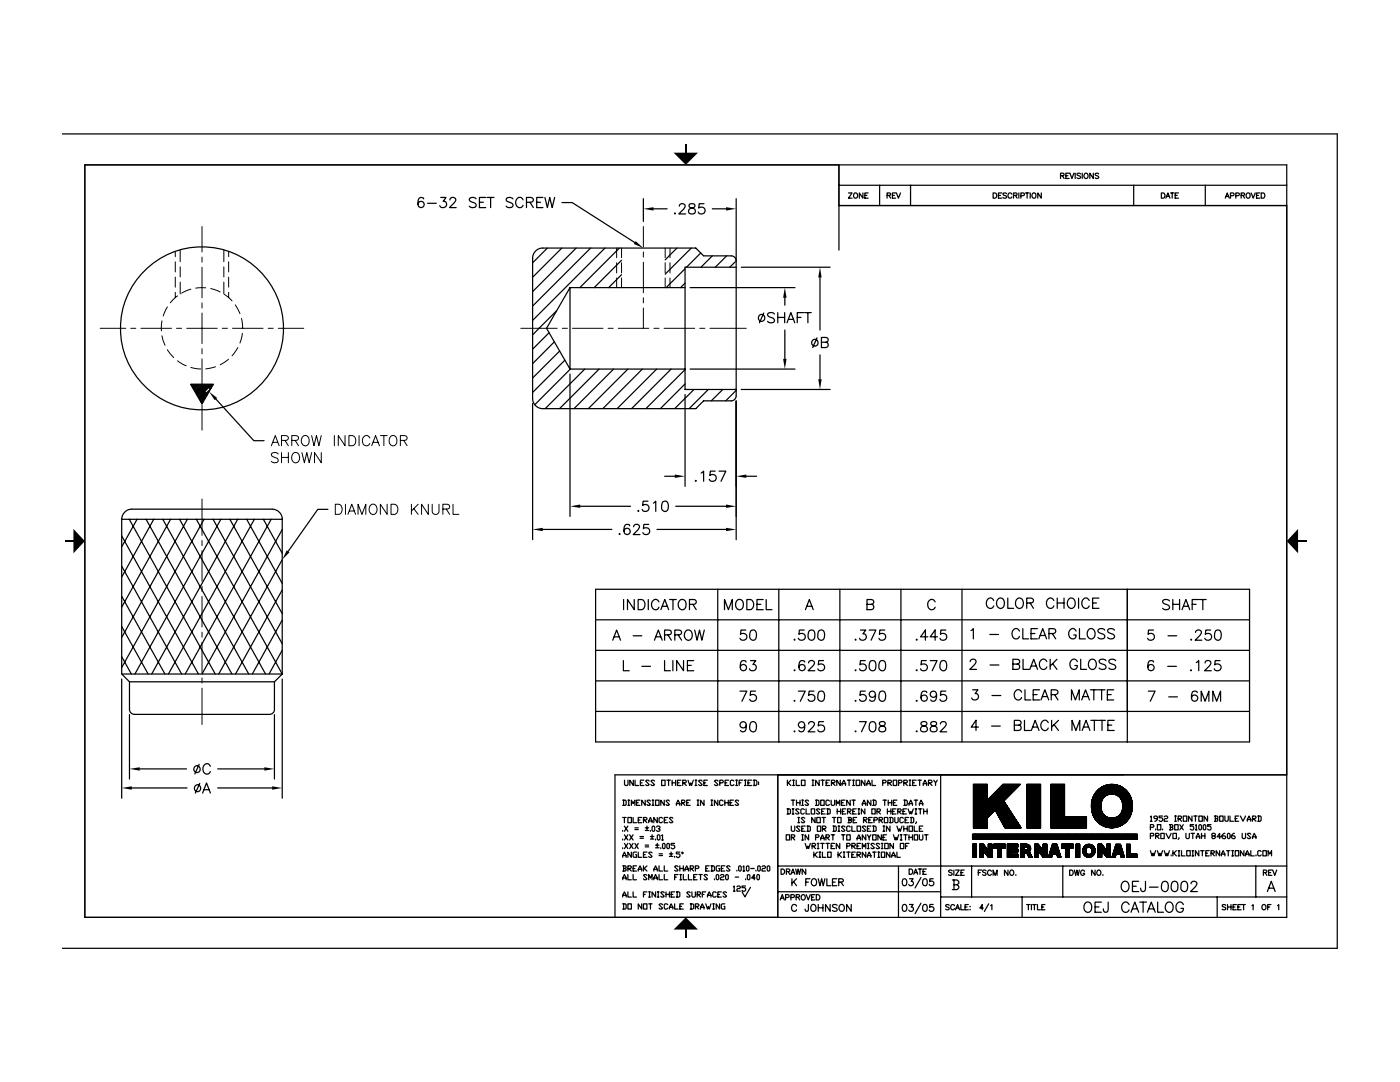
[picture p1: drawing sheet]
<svg xmlns="http://www.w3.org/2000/svg" width="279mm" height="216mm" viewBox="0 0 279 216" stroke-linecap="round" stroke-linejoin="round" font-family="sans-serif">
<!-- layer: CONTINUOUS -->
<g fill="none" stroke="#000" stroke-width=".25">
<path d="M84.6 39.7a.58 .58 0 0 0-.9-.2 1.56 1.56 0 0 0 0 1.8 .63 .63 0 0 0 .9-.3 .63 .63 0 0 0-.4-.8 .63 .63 0 0 0-.8 .5M88 39.4h1l-.6 .8a.52 .52 0 0 1 .7 .4 .71 .71 0 0 1-.5 .8 .71 .71 0 0 1-.8-.4M89.8 39.9a.56 .56 0 0 1 .7-.5 .56 .56 0 0 1 .4 .8l-1.2 1.2h1.3M95 39.7a.79 .79 0 0 0-1.3 .2l.2 .3 1 .4 .1 .6a.93 .93 0 0 1-1.3-.1M97 39.4h-1.3v2h1.3M97.2 39.4h1.4M97.9 39.4v2M102.4 39.7a.79 .79 0 0 0-1.4 .2l.4 .4a1.05 1.05 0 0 1 1 .6l-.1 .3a.91 .91 0 0 1-1.3-.1M104.4 39.9l-.3-.4a1 1 0 0 0-1.2 .5 1 1 0 0 0 .4 1.3 .68 .68 0 0 0 1.1-.3M108.4 39.4h-1.3v2h1.3M108.7 39.4l.5 2 .5-2 .5 2 .5-2M128.4 39.6v4.6"/>
<path d="M146.9 39.6v39.4a1 1 0 0 1-1 1h-5.5l-1.5 1.5h-30.6a2.03 2.03 0 0 1-2-2v-28a2.02 2.02 0 0 1 2-2h30.6l1.5 1.6h5.5a.99 .99 0 0 1 1 .9M85.3 40.6h1.8M95.7 40.4h.8M105.1 40.4l1.1-.1a.44 .44 0 0 0 0-.8l-1.1-.1v2M105.8 40.4l.6 1M107.1 40.4h.8M109.2 49.5l-2.9 2.9M112.1 49.5l-5.8 5.8M112.1 40.4h2.1l12.5 8M113.8 57.4v16.2M113.8 57.4h22.9M113.8 57.4l-4.7 8.1 4.7 8.1"/>
<path d="M115 49.5l-8.7 8.7M117.9 49.5l-11.6 11.6M120.7 49.5l-14.4 14.4M123.6 49.5l-7.9 7.9M124 51.9l-5.4 5.5M124 54.8l-2.5 2.6M130.4 41.7h2.7M134.6 42.6l.1-.1 .1 .1-.1 .1zM135.1 49.5l-2.3 2.4M135.6 41.1a.56 .56 0 0 1 .7-.5 .56 .56 0 0 1 .3 .8l-1.1 1.3h1.3M136.7 53.6l-3.7 3.8M136.7 56.5l-.9 .9"/>
<path d="M137.6 40.7l-.1 .3a.64 .64 0 0 0 .8 .6 .59 .59 0 0 1 .3 1 .71 .71 0 0 1-.8 0 .71 .71 0 0 1-.4-.7l.3-.2 .7-.3a.4 .4 0 0 0 .2-.7l-.3-.1zM137.7 57.4h21M138 49.5l-5.2 5.2M139.8 50.5l-2.8 2.8M140.5 40.6h-1l-.1 .9a.73 .73 0 0 1 1.1 0 .73 .73 0 0 1-.1 1.1 .73 .73 0 0 1-1-.3M142.2 51.1l-2.3 2.2M142.2 41.7h2.7M145 51.1l-2.3 2.2M146.7 52.2l-1.1 1.1M146.9 53.3h-10.2v24.4h10.2M147.9 53.3h17.8M156.6 59.4v1.5"/>
<path d="M163.6 55.4v10.5M38 76.7h4.6l-2.3 3.9zM43.1 79.6l7.6 8.3h2M109.6 66.4l-3.3 3.3M110.6 68.2l-4.3 4.4M111.1 62l-4.8 4.8M111.7 70l-5.4 5.4M112.7 71.9l-6.4 6.4M113.8 74.6v28.4M113.8 73.6h22.9M113.8 73.6l-7.1 7.2M116.7 73.6l-7.9 7.9"/>
<path d="M119.6 73.6l-7.9 7.9M122.4 73.6l-7.8 7.9M125.3 73.6l-7.9 7.9M128.2 73.6l-7.9 7.9M131.1 73.6l-7.9 7.9M133.9 73.6l-7.9 7.9M136.7 78.7v18.4M136.7 73.7l-7.8 7.8M136.7 76.6l-4.9 4.9M137.7 73.6h21M138.5 77.7l-3.8 3.8M141.4 77.7l-3.9 3.8"/>
<path d="M144.2 77.7l-2.2 2.3M146.9 77.9l-2.1 2.1M147.9 77.7h17.8M152.4 62.5l-.8 1.9M154.5 62.7a.79 .79 0 0 0-1.3 .2l.2 .2 1 .4 .1 .3v.4a.92 .92 0 0 1-1.3-.1M155.2 62.4v2M155.2 63.3h1.4M156.6 62.4v2M156.6 65.9v5.7M157.1 64.4l.7-2 .8 2M157.3 63.7h1M159.1 63.3h.8"/>
<path d="M160.4 62.4h-1.3v2M160.6 62.4h1.3M161.2 62.4v2M163.1 67.4l-.9 2M163.6 70.8v4.9M163.9 68.3l1.2-.1 .2-.3-.1-.4-.4-.2h-.9v2.1h.9a.53 .53 0 0 0 .5-.6 .53 .53 0 0 0-.5-.5M106.3 80.5v27.2M132.6 95h2.1M138.8 96l.1-.1 .1 .1zM139.9 94.4l.5-.4v2M142.7 94h-.9l-.1 .9a.72 .72 0 0 1 1.1 0 .72 .72 0 0 1-.2 1.1 .72 .72 0 0 1-1-.4M143.5 94h1.4l-1 2"/>
<path d="M146.9 80v27.7M148.9 95h2.1M24.3 103.6v30.9l1.5 1.5M24.3 119l8.6 15.5M24.3 113l11.9 21.5M24.3 106.9l15.3 27.6M24.9 102.2l.9-.5 .5-.1h28a2.02 2.02 0 0 1 2 2h-32l.1-.5zM25.8 103.6l17.2 30.9M27.4 103.6l-3.1 5.5M29.2 103.6l17.1 30.9M30.7 103.6l-6.4 11.6M32.5 103.6l17.1 30.9"/>
<path d="M34 103.6l-9.7 17.6M35.8 103.6l17.2 30.9M37.4 103.6l-13.1 23.6M39.2 103.6l17.1 30.9M40.7 103.6l-16.4 29.6M42.5 103.6l13.8 24.9M44.1 103.6l-17.2 30.9M45.9 103.6l10.4 18.9M47.4 103.6l-17.1 30.9M49.2 103.6l7.1 12.8M50.8 103.6l-17.2 30.9M52.6 103.6l3.7 6.8"/>
<path d="M54.1 103.6l-17.1 30.9M56.3 103.6v30.9M56.3 105.7l-16 28.8M56.3 111.7l-12.7 22.8M56.3 117.7l-9.3 16.8M65.4 101.6h-2l-5.9 8.4M108.3 105.6h13.8M115.8 101h10M118.9 117.6h130.5v30.4h-130.5zM123.7 106.5l.1 .1-.1 .1-.1-.1zM124.5 119.6v2.1M125.7 104.9l-.1-.2-.5-.1a1.29 1.29 0 0 0-.3 2 .63 .63 0 0 0 .9-.3 .63 .63 0 0 0-.4-.9 .63 .63 0 0 0-.8 .6"/>
<path d="M126.5 105.1a.56 .56 0 0 1 .7-.5 .56 .56 0 0 1 .3 .8l-1.1 1.3h1.3M126.6 119.6v2.1l-1.4-2.1v2.1M127.4 119.6h.6a1.08 1.08 0 0 1 .7 1 1.08 1.08 0 0 1-.7 1.1h-.6zM127.4 101.8l.1 .1-.1 .1-.1-.1zM129.3 100h-.9l-.1 .9a.72 .72 0 0 1 1-.1 .72 .72 0 0 1-.1 1.1 .72 .72 0 0 1-1-.2M129.4 119.6v2.1M129.5 104.6h-1l-.1 .9a.73 .73 0 0 1 1.1 0 .73 .73 0 0 1-.1 1.1 .73 .73 0 0 1-1.1-.3M130.4 100.4l.5-.4v2M131.1 105.6h13.8M132.3 100.1l.3-.1a.89 .89 0 0 1 .8 1.3l-.3 .7a.8 .8 0 0 1-.9-.2 .8 .8 0 0 1-.2-.9zM133.6 119.6h1.4M134.3 119.6v2.1"/>
<path d="M134.9 101h10M135.7 119.8a.88 .88 0 0 1 1.1 .1 .88 .88 0 0 1 .1 1.1l-.2 .4-.3 .2a1.03 1.03 0 0 1-1-.6 1.03 1.03 0 0 1 .3-1.2zM143.2 117.6v30.4M147.1 119.8l.3-.2a1.03 1.03 0 0 1 1 1 1.03 1.03 0 0 1-.9 1.1 1.17 1.17 0 0 1-.4-1.9zM149 119.6h.7a1.08 1.08 0 0 1 .7 1 1.08 1.08 0 0 1-.7 1.1h-.7zM152.3 119.6h-1.2v2.1h1.2M152.9 119.6v2.1h1.2M155.4 117.6v30.4M167.6 117.6v30.4M179.8 117.6v30.4M192 117.6v30.4M198.3 119.8l-.3-.4a1.01 1.01 0 0 0-1.2 .6 1.01 1.01 0 0 0 .4 1.2 .69 .69 0 0 0 1.1-.3"/>
<path d="M199.2 119.5a.88 .88 0 0 1 1.1 .1 .88 .88 0 0 1 .1 1.1l-.1 .4-.4 .3a1.03 1.03 0 0 1-1-.7 1.03 1.03 0 0 1 .3-1.2zM201.1 119.3v2.1h1.2M202.9 119.6a.88 .88 0 0 1 1.2 0 .88 .88 0 0 1 .1 1.1 .76 .76 0 0 1-.8 .7 .76 .76 0 0 1-.7-.8l.1-.7zM210.3 119.8l-.3-.4a1.01 1.01 0 0 0-1.2 .6 1.01 1.01 0 0 0 .4 1.2 .7 .7 0 0 0 1.1-.3M211 119.3v2.1M212.3 119.3v2.1M213.3 119.6a.88 .88 0 0 1 1.1 0 .88 .88 0 0 1 .1 1.1l-.5 .7a1.03 1.03 0 0 1-1-.7 1.03 1.03 0 0 1 .3-1.1zM215.3 119.3v2.1M217.4 119.8l-.3-.4a1.01 1.01 0 0 0-1.2 .6 1.01 1.01 0 0 0 .4 1.2 .69 .69 0 0 0 1.1-.3M219.3 119.3h-1.2v2.1h1.2M225 117.6v30.4M233.4 119.9a.79 .79 0 0 0-1.4 .2l.2 .3 1.1 .5v.5a.91 .91 0 0 1-1.3 0"/>
<path d="M234.1 119.6v2.1M235.4 119.6v2.1M239.2 119.6h-1.3v2.1M239.4 119.6h1.3M240.1 119.6v2.1M24.3 135.5v23.8M24.3 134.5h32M24.3 131l1.9 3.5M24.3 125l5.3 9.5M25.8 136h29v5.6a.98 .98 0 0 1-1 .9h-27a1 1 0 0 1-1-.9zM56.3 135.5v23.8M56.3 134.5l-1.5 1.5"/>
<path d="M56.3 123.7l-5.9 10.8M56.3 129.7l-2.6 4.8M118.9 135.9h130.5M118.9 129.8h130.5M118.9 123.7h130.5M122.3 127.7l.8-2 .7 2M122.6 127.1h.9M124.4 131.8v2h1.2M126.4 126.9h1.7M128.1 133h1.7M130.6 127.7l.8-2 .8 2M130.9 127.1h1"/>
<path d="M131.5 120.1l-.3-.4a1 1 0 0 0-1.2 .6 1 1 0 0 0 .4 1.2l.6 .2 .5-.5M131.9 121.7l.8-2.1 .7 2.1M132.2 121h.9M132.6 126.7l1.2-.1 .2-.3-.1-.4-.4-.2h-.9v2M132.6 131.8v2h1.2M133.3 126.7l.7 1M134.3 131.8v2M134.7 126.7h.8a.52 .52 0 0 0 .5-.6l-.2-.3-1.1-.1v2M135.3 126.7l.7 1M136.4 131.8v2l-1.4-2v2M136.9 125.9a.88 .88 0 0 1 1.1 .1 .88 .88 0 0 1 .1 1.1 .76 .76 0 0 1-.8 .7 .76 .76 0 0 1-.7-.8l.1-.8zM137.2 132.8h.7"/>
<path d="M137.6 120.6l1.2-.1 .1-.3v-.4l-.4-.2h-.9v2.1M138.3 120.6l.6 1.1M138.4 131.8h-1.2v2h1.2M138.6 125.7l.5 2 .5-2 .5 2 .5-2M144.6 121.7v-2.1l.8 2.1 .7-2.1v2.1M147.7 137.9h1.3l-.9 2M148.8 125.7h-.9l-.1 .9a.73 .73 0 0 1 1.1 0 .73 .73 0 0 1-.2 1.1 .73 .73 0 0 1-1-.3M148.9 132.1a.63 .63 0 0 0-.9-.2 1.59 1.59 0 0 0 0 1.8 .63 .63 0 0 0 .9-.2 .63 .63 0 0 0-.4-.9 .63 .63 0 0 0-.8 .6M149.8 131.8h1l-.5 .8a.52 .52 0 0 1 .6 .5 .71 .71 0 0 1-.5 .7 .71 .71 0 0 1-.8-.3M149.9 125.8l.3-.1a.87 .87 0 0 1 .8 1.3l-.4 .7a.8 .8 0 0 1-.8-.2 .8 .8 0 0 1-.2-.9zM150.8 137.9h-1l-.1 .9a.72 .72 0 0 1 1.1 0 .72 .72 0 0 1-.1 1 .72 .72 0 0 1-1.1-.3M151.1 120.6h.7"/>
<path d="M158.5 133.7h.2l-.1 .1zM158.5 139.8h.2l-.1 .1zM158.6 127.5v.2l-.1-.1zM159.3 137.9h1.4l-1 2M160.5 125.7h-1l-.1 .9a.73 .73 0 0 1 1.1 0 .73 .73 0 0 1-.1 1.1 .73 .73 0 0 1-1.1-.3M160.6 132.1a.63 .63 0 0 0-.9-.2 1.21 1.21 0 0 0 .3 1.9 .63 .63 0 0 0 .7-.6 .63 .63 0 0 0-.6-.6 .63 .63 0 0 0-.7 .6M160.7 121.7l.8-2.1 .8 2.1M161 121h1M161.4 132.3a.56 .56 0 0 1 .7-.5 .56 .56 0 0 1 .3 .8l-1.1 1.2h1.3M161.6 125.8l.2-.1a.86 .86 0 0 1 .8 1.3l-.3 .7a.79 .79 0 0 1-.9-.2 .79 .79 0 0 1-.1-.9zM162.4 137.9h-.9l-.1 .9a.71 .71 0 0 1 1 0 .71 .71 0 0 1-.1 1 .71 .71 0 0 1-1-.3M163.5 125.8l.3-.1a.87 .87 0 0 1 .8 1.3l-.1 .4a.67 .67 0 0 1-.9 .3 .67 .67 0 0 1-.4-.8l.1-.8z"/>
<path d="M163.5 138l.3-.1a.87 .87 0 0 1 .8 1.3l-.1 .3a.67 .67 0 0 1-.9 .4 .67 .67 0 0 1-.4-.8l.1-.8zM164.4 131.8h-1l-.1 .9a.73 .73 0 0 1 1.1-.1 .73 .73 0 0 1-.1 1.1 .73 .73 0 0 1-1.1-.2M170.7 139.8h.1v.1zM170.7 133.7h.1v.1zM170.7 127.6l.1-.1v.1v.1zM171.7 125.7h1.1l-.6 .8a.54 .54 0 0 1 .7 .5 .71 .71 0 0 1-.5 .7 .71 .71 0 0 1-.9-.3M172.7 137.9h-1l-.1 .9a.73 .73 0 0 1 1.1-.1 .73 .73 0 0 1-.1 1.1 .73 .73 0 0 1-1.1-.3M172.7 131.8h-1l-.1 .9a.73 .73 0 0 1 1.1-.1 .73 .73 0 0 1-.1 1.1 .73 .73 0 0 1-1.1-.2M173 120.6l1.2-.1 .2-.3-.2-.5-1.2-.1v2.1h.9a.54 .54 0 0 0 .4-.9l-.4-.2M173.5 125.7h1.3l-1 2M173.7 131.9l.4-.1a.86 .86 0 0 1 .7 1.3l-.3 .6a.79 .79 0 0 1-.9-.1 .79 .79 0 0 1-.1-.9zM174.7 138.6a.64 .64 0 0 1-.8 .5 .64 .64 0 0 1-.3-1 .64 .64 0 0 1 1 .1 1.81 1.81 0 0 1-.2 1.6 .6 .6 0 0 1-.8-.2"/>
<path d="M175.7 138l.3-.1a.87 .87 0 0 1 .7 1.3l-.3 .6a.8 .8 0 0 1-.9-.1 .8 .8 0 0 1-.1-.9zM175.7 131.9l.3-.1a.87 .87 0 0 1 .7 1.3l-.3 .6a.8 .8 0 0 1-.9-.1 .8 .8 0 0 1-.1-.9zM176.6 125.7h-1l-.1 .9a.72 .72 0 0 1 1.1 0 .72 .72 0 0 1-.1 1 .72 .72 0 0 1-1.1-.2M182.8 127.6l.1-.1 .1 .1-.1 .1zM182.8 133.7h.2l-.1 .1zM182.8 139.8h.2l-.1 .1zM184.9 131.8h-1l-.1 .9a.73 .73 0 0 1 1.1-.1 .73 .73 0 0 1-.1 1.1 .73 .73 0 0 1-1.1-.2M185 138.2a.61 .61 0 0 0-.9-.2 1.2 1.2 0 0 0 .3 1.9 .63 .63 0 0 0 .7-.6 .63 .63 0 0 0-.6-.6 .63 .63 0 0 0-.7 .6M185.2 127.1h-1.5l1-1.4v2M185.6 131.8h1.4l-1 2M186.6 120.1l-.3-.4a.97 .97 0 0 0-1.1 .4 .97 .97 0 0 0 .1 1.1 .72 .72 0 0 0 .7 .5 .72 .72 0 0 0 .6-.5M186.9 138.6a.64 .64 0 0 1-.9 .5 .64 .64 0 0 1-.2-1 .64 .64 0 0 1 1 .1 1.81 1.81 0 0 1-.2 1.6 .6 .6 0 0 1-.9-.2"/>
<path d="M187.1 127.1h-1.5l1-1.4v2M187.9 131.9l.3-.1a.87 .87 0 0 1 .7 1.3l-.3 .6a.8 .8 0 0 1-.9-.1 .8 .8 0 0 1-.1-.9zM188.8 125.7h-1l-.1 .9a.72 .72 0 0 1 1.1 0 .72 .72 0 0 1-.2 1.1 .72 .72 0 0 1-1-.3M188.8 137.9h-1l-.1 .9a.72 .72 0 0 1 1.1 0 .72 .72 0 0 1-.2 1 .72 .72 0 0 1-1-.3M193.6 132a.57 .57 0 0 1 .7-.5 .57 .57 0 0 1 .4 .8l-1.2 1.3h1.4M193.8 125.8l.5-.4v2.1M194.1 137.6h1.1l-.6 .8a.54 .54 0 0 1 .7 .5 .71 .71 0 0 1-.5 .8 .71 .71 0 0 1-.9-.4M197.5 126.6h1.8M197.6 132.7h1.7M198 138.8h1.7M202.1 132.5l1.2-.1 .2-.3-.2-.5-1.2-.1v2.1h.9a.54 .54 0 0 0 .4-.9l-.4-.2M203.5 125.9l-.4-.4a1.01 1.01 0 0 0-1.1 .6 1.01 1.01 0 0 0 .3 1.2 .7 .7 0 0 0 1.2-.3"/>
<path d="M203.9 138.1l-.3-.4a1 1 0 0 0-1.2 .6 1 1 0 0 0 .4 1.2 .69 .69 0 0 0 1.1-.3M204.1 125.4v2.1h1.2M204.2 131.5v2.1h1.1M204.6 137.6v2.1h1.1M204.9 120.3h.9a.52 .52 0 0 0 .5-.6l-.5-.4h-.9v2.1M205.5 133.6l.8-2.1 .8 2.1M205.6 120.3l.7 1.1M205.8 126.4h.7M205.8 132.9h1M206.2 138.6h.8M207 125.4h-1.2v2.1h1.2M207.3 127.5l.8-2.1 .8 2.1"/>
<path d="M207.5 137.6h-1.3v2.1h1.3M207.6 126.8h1M207.7 139.7l.8-2.1 .8 2.1M208 139h1M208.9 132l-.3-.4a1 1 0 0 0-1.2 .6 1 1 0 0 0 .4 1.2 .69 .69 0 0 0 1.1-.3M209.3 126.4l1.2-.1 .2-.3-.1-.4-.4-.2h-.9v2.1M209.6 131.5v2.1M209.8 138.6h.9a.52 .52 0 0 0 .4-.6l-.2-.3-1.1-.1v2.1M210 126.4l.7 1.1M210.1 132.4l.8 1.2M210.5 138.6l.6 1.1M210.9 131.5l-1.3 1.4"/>
<path d="M211 120.3h1.3M213.8 139.7v-2.1l.8 2.1 .8-2.1v2.1M214.8 125.9l-.4-.4a1.01 1.01 0 0 0-1.1 .6 1.01 1.01 0 0 0 .4 1.3h.7l.3-.2 .1-.5h-.5M215 132l-.3-.4a1.01 1.01 0 0 0-1.2 .6 1.01 1.01 0 0 0 .5 1.3h.7l.2-.3 .1-.4h-.5M215.4 125.4v2.1h1.2M215.7 131.5v2.1h1.1M215.9 139.7l.7-2.1 .8 2.1M216.2 139h.9M217.3 125.6a.88 .88 0 0 1 1.1 .1 .88 .88 0 0 1 .1 1.1 .76 .76 0 0 1-.8 .7 .76 .76 0 0 1-.7-.8l.1-.7zM217.5 131.7a.88 .88 0 0 1 1.1 .1 .88 .88 0 0 1 .2 1.1 .81 .81 0 0 1-1.1 .7 .81 .81 0 0 1-.5-1.2zM217.6 137.6h1.4M218.1 120.3h.7"/>
<path d="M218.3 137.6v2.1M219.2 137.6h1.3M219.9 137.6v2.1M220.5 125.7a.77 .77 0 0 0-1.4 .2 1.25 1.25 0 0 0 1.2 .7l.2 .3-.1 .3a.92 .92 0 0 1-1.3 0M220.7 131.8a.79 .79 0 0 0-1.3 .2l.1 .3 1 .4 .2 .3v.3a.92 .92 0 0 1-1.3 0M221 138.6h.8M222.3 137.6h-1.3v2.1h1.3M222.4 125.7a.77 .77 0 0 0-1.3 .2l.1 .3 1 .4 .2 .3v.3a.91 .91 0 0 1-1.3 0M222.7 131.8a.79 .79 0 0 0-1.4 .2l.2 .3 1 .5 .1 .5a.91 .91 0 0 1-1.3 0M229.2 137.9h1.3l-.9 2M230.2 125.7h-1l-.1 .9a.72 .72 0 0 1 1.1 0 .72 .72 0 0 1-.1 1.1 .72 .72 0 0 1-1.1-.3M230.2 132.1a.63 .63 0 0 0-.8-.2 1.21 1.21 0 0 0 .3 1.9 .63 .63 0 0 0 .6-.6 .63 .63 0 0 0-.6-.6 .63 .63 0 0 0-.6 .6"/>
<path d="M233 133h1.8M233.1 126.9h1.7M233.2 139.1h1.8M234.1 120.6h1.3M235.9 121.7l.8-2.1 .7 2.1M236.2 121h.9M237.7 133.7h.1l-.1 .1zM237.7 127.5v.2l-.1-.1zM237.9 120.6h.8M238.6 126.2a.56 .56 0 0 1 .7-.5 .56 .56 0 0 1 .4 .8l-1.2 1.2h1.4M238.7 132.2l.5-.4v2M238.9 138.2a.63 .63 0 0 0-.8-.2 1.23 1.23 0 0 0 .3 1.9 .63 .63 0 0 0 .6-.5 .63 .63 0 0 0-.5-.7 .63 .63 0 0 0-.7 .6"/>
<path d="M239.7 139.9v-2l.8 2 .8-2v2M240.5 132.3a.56 .56 0 0 1 .7-.5 .56 .56 0 0 1 .4 .8l-1.2 1.2h1.3M241.6 125.7h-1l-.1 .9a.73 .73 0 0 1 1.1 0 .73 .73 0 0 1-.1 1.1 .73 .73 0 0 1-1.1-.3M242 139.9v-2l.8 2 .8-2v2M242.7 125.8l.3-.1a.87 .87 0 0 1 .7 1.3l-.3 .7a.8 .8 0 0 1-.9-.2 .8 .8 0 0 1-.1-.9zM243.5 131.8h-1l-.1 .9a.73 .73 0 0 1 1.1 0 .73 .73 0 0 1-.1 1.1 .73 .73 0 0 1-1.1-.3M25.8 142.6v12.8M26.3 157.2h11M27.9 153.4h9.3M39.7 152.5l-.8 1.9M39.9 156.3l-.9 2M40.4 158.3l.8-2.1 .8 2.1"/>
<path d="M40.7 157.6h1M42 152.9l-.3-.4a1.01 1.01 0 0 0-1.2 .6 1.01 1.01 0 0 0 .4 1.2 .69 .69 0 0 0 1.1-.3M43.4 157.2h10.9M43.4 153.4h9.3M54.8 142.6v12.8M118.9 142h130.5M124.3 159.7h.5l.2 .1v.7l-.2 .2h-.5M124.5 159.7v1M124.6 155.7v.9l.2 .1h.4l.1-.1v-.9M125.3 159.7h.4M125.5 159.7v1M126.4 155.7v1l-.7-1v1"/>
<path d="M126.7 155.7v1h.8M127.7 159.7h-.7v1h.7M127.8 156.2h.4M128.5 155.7h-.7v1h.7M128.8 159.7v1l-.7-1v1M129.6 155.9l-.2-.2h-.4l-.1 .2 .7 .7-.2 .1h-.4l-.1-.1M129.8 159.8l-.2-.1h-.3l-.2 .1 .7 .7-.2 .2h-.3l-.2-.2M130.1 159.7h.4M130.3 159.7v1M130.6 155.9l-.2-.2h-.3l-.2 .2 .7 .7-.2 .1h-.3l-.2-.1M130.8 159.7h.7v1h-.7zM132 155.7h.7v1h-.7z"/>
<path d="M132.6 159.7v1l-.7-1v1M133.1 155.7h.7M133.4 155.7v1M133.6 159.8l-.2-.1h-.3l-.2 .1 .7 .7-.2 .2h-.3l-.2-.2M134.1 156.2h.7M134.1 155.7v1M134.8 155.7v1M135.2 156.2h.4M135.9 155.7h-.7v1h.7M136.2 156.2h.6l.2-.3-.2-.2h-.6v1M136.4 156.2l.6 .5M137.3 155.7l.4 1 .1-.5 .2 .5 .4-1"/>
<path d="M137.7 159.7h-.7v1h.7M138.7 156.7h.4M138.7 155.7h.4M138.9 155.7v1M139.1 159.7h.4M139.3 159.7v1M140.1 155.9l-.2-.2h-.3l-.2 .2 .7 .7-.2 .1h-.3l-.2-.1M140.5 156.2h.3M140.5 159.7v1l-.7-1v1M141.2 155.7h-.7v1h.7M141.9 159.7h.3M142.1 159.7v1"/>
<path d="M143.3 159.7v1l-.7-1v1M143.3 155.9l-.2-.2h-.3l-.2 .2 .7 .7-.2 .1h-.3l-.2-.1M143.6 156.2h.6l.1-.3-.1-.2h-.6v1M144.3 159.8l-.2-.1h-.3l-.2 .1v.7l.2 .2h.3l.2-.2M144.7 159.7v1M144.7 156.2h.4M145.3 159.7v1M145.4 155.7h-.7v1h.7M146.4 159.7h-.7v1h.7M146.5 155.9l-.2-.2h-.4l-.1 .2v.7l.1 .1h.4l.2-.1M146.8 156.7h.4M146.8 155.7h.4"/>
<path d="M147 155.7v1M147.4 159.8l-.2-.1h-.3l-.2 .1 .7 .7-.2 .2h-.3l-.2-.2M147.5 156.2h.4M148.2 155.7h-.7v1M148.6 156.7h.3M148.6 155.7h.3M148.8 155.7v1M148.9 144.7a.64 .64 0 0 1-.8 .5 .64 .64 0 0 1-.3-1 .64 .64 0 0 1 1 .1 1.79 1.79 0 0 1-.1 1.6 .6 .6 0 0 1-.9-.2M149.3 156.2h.3M149.9 144.1l.3-.1a.89 .89 0 0 1 .8 1.2l-.3 .7a.79 .79 0 0 1-.9-.1 .79 .79 0 0 1-.2-.9zM150 155.7h-.7v1h.7M150.3 155.7h.6l.2 .2v.7l-.2 .1h-.6"/>
<path d="M150.5 155.7v1M151.4 156v.2M151.4 156.4v.2M157.1 155.7v1M157.3 156.2l.5 .5M157.8 155.7l-.7 .5M157.9 159.7h.7M158.2 156.7h.3M158.2 155.7h.3M158.3 159.7v1M158.4 155.7v1M158.5 145.9h.2l-.1 .1z"/>
<path d="M158.9 155.7v1h.7M159 159.7v1M159.7 159.7v1M159.9 155.7h.8v1h-.8zM160 159.7h.3M160.2 159.7v1M160.6 144.7a.64 .64 0 0 1-.9 .5 .64 .64 0 0 1-.2-1 .64 .64 0 0 1 1 .1 1.79 1.79 0 0 1-.2 1.6 .6 .6 0 0 1-.9-.2M161.4 159.8l-.2-.1h-.3l-.2 .1 .7 .7-.2 .2h-.3l-.2-.2M161.4 144.5a.56 .56 0 0 1 .7-.5 .56 .56 0 0 1 .3 .8l-1.1 1.2h1.3M162.1 156.7h.3M162.1 155.7h.3M162.2 155.7v1"/>
<path d="M162.8 159.7h.5l.1 .1v.7l-.1 .2h-.5M162.9 159.7v1M163.5 155.7v1l-.7-1v1M163.8 159.7h.7v1h-.7zM163.8 155.7h.7M164.2 155.7v1M164.4 144h-1l-.1 .9a.73 .73 0 0 1 1.1-.1 .73 .73 0 0 1-.1 1.1 .73 .73 0 0 1-1.1-.3M164.9 156.2h.3M165.5 159.8l-.2-.1h-.3l-.2 .1v.7l.2 .2h.3l.2-.2M165.6 155.7h-.7v1h.7M165.9 159.7v.8l.1 .2h.4l.2-.2v-.8M165.9 156.2h.6l.2-.3-.2-.2h-.6v1"/>
<path d="M166.1 156.2l.6 .5M167.7 155.7v1l-.7-1v1M168 156.7v-.3l.4-.7 .4 .7v.3M168 156.4h.8M168.6 159.7h-.7v1h.7M169.1 155.7h.7M169.5 155.7v1M169.7 159.7v1l-.7-1v1M170 159.7h.7M170.2 156.7h.3M170.2 155.7h.3M170.3 155.7v1"/>
<path d="M170.4 159.7v1M170.7 145.9h.1v.1zM170.9 155.7h.7v1h-.7zM171.5 144h1.4l-1 2M172.6 155.7v1l-.7-1v1M173 156.7v-.3l.3-.7 .4 .7v.3M173 156.4h.7M173.7 144.1l.4-.1a.88 .88 0 0 1 .7 1.2l-.1 .4-.3 .4h-.3a1.26 1.26 0 0 1-.4-1.9zM173.8 159.7v1l-.7-1v1M174 155.7v1h.7M174.2 159.7h.5l.1 .1v.7l-.1 .2h-.5M174.3 159.7v1"/>
<path d="M175.6 144.1l-.1 .2a.62 .62 0 0 0 .8 .6l.3 .1 .2 .3a.68 .68 0 0 1-.7 .7 .68 .68 0 0 1-.7-.6 .87 .87 0 0 1 1-.6l.2-.2v-.5l-.3-.1zM176.2 156.2h.5l.2-.3-.2-.2h-.5v1M176.2 159.7h.7M176.6 159.7v1M177.2 156.2h.5l.2-.3-.2-.2h-.5v1M177.3 159.7v1M177.4 156.2l.5 .5M178 159.7v1M178.3 155.7h.7v1h-.7zM179 159.7h-.7v1h.7M179.3 156.2h.5l.2-.3-.2-.2h-.5v1M180.4 159.7h.5l.2 .1v.7l-.2 .2h-.5"/>
<path d="M180.4 156.2h.5l.2-.3-.2-.2h-.5v1M180.6 159.7v1M180.6 156.2l.5 .5M181.4 156.7h.4M181.4 155.7h.4M181.6 155.7v1M182.1 156.2h.4M182.5 159.7h.6M182.8 159.7v1M182.8 155.7h-.7v1h.7M182.8 145.9h.2l-.1 .1zM183.2 155.7h.7"/>
<path d="M183.5 155.7v1M183.9 144.1l-.1 .2a.65 .65 0 0 0 .8 .6l.5 .4a.52 .52 0 0 1-.5 .7h-.4a.59 .59 0 0 1-.5-.6 .59 .59 0 0 1 .6-.5l.6-.3v-.5l-.3-.1zM184.3 156.7v-.3l.3-.7 .3 .7v.3M184.3 156.4h.6M185.3 156.2h.5l.2-.3-.2-.2h-.5v1M185.5 156.2l.5 .5M185.8 144.1l-.1 .2a.65 .65 0 0 0 .8 .6l.5 .4a.52 .52 0 0 1-.5 .7h-.4a.59 .59 0 0 1-.5-.6 .59 .59 0 0 1 .6-.5l.7-.3-.1-.5-.2-.1zM186.4 155.7l.3 .5v.5M187.1 155.7l-.4 .5M187.7 144.5a.56 .56 0 0 1 .7-.5 .56 .56 0 0 1 .4 .8l-1.2 1.2h1.3M194.3 156.5v.1M194.4 156.5l-.1 .2"/>
<path d="M194.5 156.5l-.2 .2M194.6 156.5l-.3 .3M194.6 156.5l-.3 .4M194.7 156.5l-.4 .5M194.8 156.5l-.5 .5M194.9 156.5l-.6 .6M195 156.5l-.7 .7M195.1 156.5l-.8 .8M195.1 156.5l-.8 .9M195.2 156.5l-.9 1M195.3 145.1h-1.5l1-1.4v2.1M195.3 156.5l-1 1"/>
<path d="M195.4 156.5l-1.1 1.1M195.5 156.5l-1.2 1.2M195.5 156.5l-1.2 1.3M195.6 156.5l-1.3 1.4M195.7 156.5l-1.4 1.4M195.8 156.5l-1.5 1.5M195.8 156.5l-1.5 1.6M195.9 156.5l-1.6 1.7M196 156.5l-1.7 1.8M196.1 156.5l-1.8 1.9M196.2 156.5l-1.9 1.9M196.3 156.5l-2 2"/>
<path d="M196.3 156.5l-2 2.1M196.4 156.5l-2.1 2.2M196.5 156.5l-2.2 2.2M196.6 156.5l-2.3 2.3M196.7 156.5l-2.4 2.4M196.7 156.5l-2.4 2.5M196.8 156.5l-2.5 2.6M196.9 156.5l-2.6 2.7M197 156.5l-2.7 2.7M197.1 156.5l-2.8 2.8M197.1 156.6l-2.8 2.8M197.1 156.7l-2.8 2.8"/>
<path d="M197.1 156.8l-2.8 2.8M197.1 156.9l-2.8 2.7M197.1 156.9l-2.8 2.8M197.1 157l-2.8 2.8M197.1 157.1l-2.8 2.8M197.1 157.2l-2.8 2.8M197.1 157.2l-2.8 2.9M197.1 157.3l-2.8 2.8M197.1 157.4l-2.8 2.8M197.1 157.5l-2.8 2.8M197.1 157.6l-2.8 2.8M197.1 157.7l-2.8 2.7"/>
<path d="M197.1 157.7l-2.8 2.8M197.1 157.8l-2.8 2.8M197.1 157.9l-2.8 2.8M197.1 158l-2.8 2.8M197.1 158.1l-2.8 2.7M197.1 158.1l-2.8 2.8M197.1 158.2l-2.8 2.8M197.1 158.3l-2.8 2.8M197.1 158.4l-2.8 2.8M197.1 158.5l-2.8 2.8M197.1 158.6l-2.8 2.7M197.1 158.6l-2.8 2.8"/>
<path d="M197.1 158.7l-2.8 2.8M197.1 158.8l-2.8 2.8M197.1 158.9l-2.8 2.8M197.1 159l-2.8 2.8M197.1 159.1l-2.8 2.8M197.1 159.2l-2.8 2.8M197.1 159.3l-2.8 2.8M197.1 159.4l-2.8 2.7M197.1 159.4l-2.8 2.8M197.1 159.5l-2.8 2.8M197.1 159.6l-2.8 2.8M197.9 144.9h1.7"/>
<path d="M200.2 156.5l-5.9 6M200.3 156.5l-6 6M200.3 159.9l-5.3 5.3M200.4 159.9l-1.8 1.8M200.4 156.5l-6.1 6.1M200.4 160l-1.7 1.7M200.5 156.5l-6.2 6.2M200.6 156.5l-6.3 6.3M200.6 156.5l-6.3 6.4M200.7 156.5l-6.4 6.5M200.8 156.5l-6.5 6.5M200.9 156.5l-6.6 6.6"/>
<path d="M200.9 156.5l-6.6 6.7M201 156.5l-6.7 6.8M201.1 156.5l-6.8 6.9M201.2 156.5l-6.9 6.9M201.3 156.5l-7 7M201.3 156.5l-7 7.1M201.4 156.5l-7.1 7.2M201.5 156.5l-7.2 7.3M201.6 156.5l-7.3 7.3M201.7 156.5l-7.4 7.4M201.8 156.5l-7.5 7.5M201.8 156.5l-7.5 7.6"/>
<path d="M201.9 156.5l-7.6 7.7M202 156.5l-7.7 7.7M202.1 156.5l-7.8 7.8M202.2 156.5l-7.9 7.9M202.2 156.5l-7.9 8M202.3 156.5l-8 8.1M202.4 156.5l-8.1 8.2M202.4 144.7l1.2-.1 .2-.3-.2-.5-1.2-.1v2.1h.9a.53 .53 0 0 0 .5-.6 .53 .53 0 0 0-.5-.5M202.5 156.5l-8.2 8.2M202.6 156.5l-8.3 8.3M202.6 156.5l-8.3 8.4M202.7 156.5l-8.4 8.5"/>
<path d="M202.8 156.5l-8.5 8.6M202.9 156.5l-8.6 8.6M203 156.5l-8.7 8.7M203 156.5l-8.6 8.7M203.1 156.5l-8.6 8.7M203.2 156.5l-8.6 8.7M203.3 156.5l-8.7 8.7M203.4 156.5l-8.7 8.7M203.5 156.5l-8.7 8.7M203.5 156.5l-8.6 8.7M203.6 156.5l-3.3 3.4 3.5 5.3M203.6 156.5h-3.5l-3 3.2v-3.2h-2.8v8.7h2.8v-2l1.5-1.6 2 3.6h3.2"/>
<path d="M203.6 156.5l-8.7 8.7M204.5 143.7v2.1h1.1M205 156.5l-.1 .1M205.1 156.5l-.2 .2M205.2 156.5l-.3 .3M205.3 156.5l-.4 .4M205.4 156.5l-.5 .5M205.5 156.5l-.6 .6M205.6 156.5l-.7 .6M205.6 156.5l-.7 .7M205.7 156.5l-.8 .8M205.8 156.5l-.9 .9"/>
<path d="M205.8 145.8l.8-2.1 .8 2.1M205.9 156.5l-1 1M205.9 156.5l-1 1.1M206 156.5l-1.1 1.1M206.1 156.5l-1.2 1.2M206.1 145.1h1M206.2 156.5l-1.3 1.3M206.3 156.5l-1.4 1.4M206.4 156.5l-1.5 1.5M206.5 156.5l-1.6 1.6M206.6 156.5l-1.7 1.7M206.7 156.5l-1.8 1.8"/>
<path d="M206.8 156.5l-1.9 1.9M206.8 156.5l-1.9 2M206.9 156.5l-2 2M207 156.5l-2.1 2.1M207.1 156.5l-2.2 2.2M207.2 156.5l-2.3 2.3M207.3 156.5l-2.4 2.3M207.3 156.5l-2.4 2.4M207.4 156.5l-2.5 2.5M207.5 156.5l-2.6 2.6M207.6 156.5l-2.7 2.7M207.6 156.5l-2.7 2.8"/>
<path d="M207.7 156.5h-2.8v8.7h2.8M207.7 156.6l-2.8 2.7M207.7 156.7l-2.8 2.7M207.7 156.8l-2.8 2.7M207.7 156.8l-2.8 2.8M207.7 156.9l-2.8 2.8M207.7 157l-2.8 2.7M207.7 157.1l-2.8 2.7M207.7 157.1l-2.8 2.8M207.7 157.2l-2.8 2.8M207.7 157.3l-2.8 2.8M207.7 157.4l-2.8 2.8"/>
<path d="M207.7 157.5l-2.8 2.7M207.7 157.6l-2.8 2.7M207.7 157.6l-2.8 2.8M207.7 157.7l-2.8 2.8M207.7 157.8l-2.8 2.7M207.7 157.9l-2.8 2.7M207.7 158l-2.8 2.7M207.7 158l-2.8 2.8M207.7 158.1l-2.8 2.8M207.7 158.2l-2.8 2.7M207.7 158.3l-2.8 2.7M207.7 158.4l-2.8 2.7"/>
<path d="M207.7 158.5l-2.8 2.7M207.7 158.5l-2.8 2.8M207.7 158.6l-2.8 2.8M207.7 158.7l-2.8 2.7M207.7 158.8l-2.8 2.7M207.7 158.8l-2.8 2.8M207.7 158.9l-2.8 2.8M207.7 159l-2.8 2.8M207.7 159.1l-2.8 2.7M207.7 159.2l-2.8 2.7M207.7 159.3l-2.8 2.7M207.7 159.3l-2.8 2.8"/>
<path d="M207.7 159.4l-2.8 2.8M207.7 159.5l-2.8 2.7M207.7 159.6l-2.8 2.7M207.7 159.7l-2.8 2.7M207.7 159.7l-2.8 2.8M207.7 159.8l-2.8 2.8M207.7 159.9l-2.8 2.7M207.7 160l-2.8 2.7M207.7 156.5v8.7M209.2 144.2l-.3-.4a1 1 0 0 0-1.2 .6 1 1 0 0 0 .4 1.2l.6 .2 .5-.5M209.7 156.5h2.7v6.5h4.4v2.2h-7.1zM209.8 156.5l-.1 .1"/>
<path d="M209.9 143.7v2.1M209.9 156.5l-.2 .2M210 156.5l-.3 .3M210.1 156.5l-.4 .4M210.2 156.5l-.5 .5M210.3 156.5l-.6 .6M210.4 144.6l.8 1.2M210.4 156.5l-.7 .7M210.5 156.5l-.8 .8M210.6 156.5l-.9 .9M210.7 156.5l-1 1M210.8 156.5l-1.1 1.1"/>
<path d="M210.9 156.5l-1.2 1.2M211 156.5l-1.3 1.3M211.1 156.5l-1.4 1.4M211.2 156.5l-1.5 1.5M211.2 143.7l-1.3 1.4M211.3 156.5l-1.6 1.6M211.4 156.5l-1.7 1.7M211.4 156.5l-1.7 1.8M211.5 156.5l-1.8 1.8M211.6 156.5l-1.9 1.9M211.7 156.5l-2 2M211.8 156.5l-2.1 2.1"/>
<path d="M211.9 156.5l-2.2 2.2M212 156.5l-2.3 2.3M212.1 156.5l-2.4 2.4M212.2 156.5l-2.5 2.5M212.3 156.5l-2.6 2.6M212.3 156.5l-2.6 2.7M212.4 156.5l-2.7 2.7M212.4 156.6l-2.7 2.7M212.4 156.6l-2.7 2.8M212.4 156.7l-2.7 2.8M212.4 156.8l-2.7 2.7M212.4 156.9l-2.7 2.7"/>
<path d="M212.4 157l-2.7 2.7M212.4 157l-2.7 2.8M212.4 157.1l-2.7 2.8M212.4 157.2l-2.7 2.7M212.4 157.3l-2.7 2.7M212.4 157.4l-2.7 2.7M212.4 157.5l-2.7 2.7M212.4 157.5l-2.7 2.8M212.4 157.6l-2.7 2.8M212.4 157.7l-2.7 2.7M212.4 157.8l-2.7 2.7M212.4 157.9l-2.7 2.7"/>
<path d="M212.4 157.9l-2.7 2.8M212.4 158l-2.7 2.8M212.4 158.1l-2.7 2.7M212.4 158.2l-2.7 2.7M212.4 158.3l-2.7 2.7M212.4 158.3l-2.7 2.8M212.4 158.4l-2.7 2.8M212.4 158.5l-2.7 2.7M212.4 158.6l-2.7 2.7M212.4 158.7l-2.7 2.7M212.4 158.7l-2.7 2.8M212.4 158.8l-2.7 2.8"/>
<path d="M212.4 158.9l-2.7 2.7M212.4 159l-2.7 2.7M212.4 159.1l-2.7 2.7M212.4 159.2l-2.7 2.7M212.4 159.2l-2.7 2.8M212.4 159.3l-2.7 2.8M212.4 159.4l-2.7 2.7M212.4 159.5l-2.7 2.7M212.4 159.6l-2.7 2.7M212.4 159.6l-2.7 2.8M212.4 159.7l-2.7 2.8M212.4 159.8l-2.7 2.7"/>
<path d="M212.4 159.9l-2.7 2.7M212.4 159.9l-2.7 2.8M213.9 145.8v-2.1l.8 2.1 .8-2.1v2.1M216 145.8l.7-2.1 .8 2.1M216.3 145.1h.9M217.7 143.7h1.4M218.4 143.7v2.1M219.1 157.6a4 4 0 0 1 4.5-.7 4 4 0 0 1 2.3 3.9 4.1 4.1 0 0 1-4.2 4.4 4.1 4.1 0 0 1-3.9-4.6 4.3 4.3 0 0 1 1.3-3zM219.3 143.7h1.3M219.4 157.4l-.7 .7M219.7 157.2l-1.2 1.2M219.9 159.9l-2 1.9"/>
<path d="M219.9 157.1l-1.5 1.5M219.9 159.8l-2 2M219.9 143.7v2.1M220 159.7l-2.1 2M220 159.5l-2.1 2.1M220.1 157l-1.8 1.7M220.2 156.9l-2 2M220.2 159.2l-2.3 2.4M220.4 156.8l-2.2 2.2M220.5 156.8l-2.4 2.4M220.6 156.7l-2.5 2.6M220.7 156.7l-2.7 2.7"/>
<path d="M220.9 156.7l-2.9 2.8M221 156.6l-3.1 3M221.1 156.6l-3.2 3.1M221.1 144.7h.8M221.2 156.6l-3.3 3.2M221.3 156.6l-3.4 3.3M221.3 156.6l-3.4 3.4M221.4 156.6l-3.5 3.5M221.5 156.5l-3.6 3.7M221.6 156.5l-3.8 3.8M221.7 156.5l-3.9 3.9M221.8 156.5l-4 4"/>
<path d="M221.9 156.5l-4.1 4M222 156.5l-4.2 4.1v.5M222 156.5l-4.2 4.2M222.1 156.5l-4.3 4.3M222.2 156.5l-4.4 4.4M222.3 156.5l-4.5 4.4M222.3 156.5l-4.5 4.5M222.4 143.7h-1.3v2.1h1.3M222.4 156.6l-4.6 4.5M222.5 156.6l-4.7 4.6M222.5 156.6l-4.7 4.7M222.6 156.6l-4.8 4.8"/>
<path d="M222.7 156.6l-4.9 4.8M222.8 156.6l-4.9 4.9M222.8 156.6l-2.3 2.3M222.9 156.6l-2.1 2.1M222.9 156.7l-1.9 1.9M223 156.7l-1.9 1.9M223.1 156.7l-1.9 1.8M223.1 156.7l-1.7 1.8M223.2 156.7l-1.7 1.8M223.2 156.8l-1.6 1.7M223.3 156.8l-1.6 1.6M223.4 156.8l-1.6 1.6"/>
<path d="M223.4 159l1.3-1.3-1.3 1.3M223.5 156.8l-1.6 1.6M223.6 156.9l-1.6 1.5M223.6 156.9l-1.5 1.5M223.7 156.9l-1.6 1.5M223.7 156.9l-1.5 1.5M223.8 157l-1.5 1.5M223.9 157l-1.5 1.5M223.9 157.1l-1.4 1.4M224 157.1l-1.5 1.4M224 157.1l-1.4 1.4M224.1 157.1l-1.4 1.5"/>
<path d="M224.1 157.2l-1.4 1.4M224.2 157.2l-1.4 1.4M224.3 157.3l-1.4 1.4M224.3 157.4l-1.3 1.3M224.4 157.4l-1.4 1.3M224.5 157.4l-1.4 1.4M224.5 157.5l-1.4 1.3M224.5 157.5l-1.3 1.3M224.6 157.5l-1.4 1.4M224.6 157.6l-1.3 1.3M224.7 157.6l-1.4 1.3M224.8 157.7l-1.4 1.4"/>
<path d="M224.8 157.8l-1.3 1.3M224.9 157.8l-1.4 1.4M224.9 157.9l-1.3 1.3M224.9 157.9l-1.3 1.4M225 157.9l-1.4 1.4M225 158l-1.3 1.3M225 158l-1.3 1.4M225.1 158.1l-1.4 1.3M225.1 158.1l-1.3 1.4M225.1 158.2l-1.3 1.3M225.2 158.2l-1.4 1.4M225.2 158.3l-1.4 1.3"/>
<path d="M225.2 158.3l-1.3 1.4M225.3 158.4l-1.4 1.4M225.4 158.5l-1.5 1.4M225.4 158.5l-1.4 1.4M225.4 158.6l-1.4 1.4M225.4 158.6l-1.4 1.5M225.5 158.7l-1.5 1.4M225.5 158.7l-1.5 1.5M225.5 158.8l-1.5 1.5M225.6 158.8l-1.6 1.5M225.6 158.9l-1.6 1.5M225.6 158.9l-1.6 1.6"/>
<path d="M225.6 159l-1.6 1.6M225.7 159l-1.7 1.6M225.7 159.1l-1.7 1.6M225.7 159.2l-1.7 1.6M225.7 159.2l-1.7 1.7M225.7 159.3l-1.7 1.7M225.8 159.3l-1.8 1.8M225.8 159.4l-1.8 1.7M225.8 159.5l-1.8 1.7M225.8 159.5l-1.8 1.8M225.8 159.6l-1.8 1.8M225.8 159.7l-1.8 1.8"/>
<path d="M225.9 159.7l-1.9 1.9M225.9 159.8l-1.9 1.9M225.9 159.9l-2 1.9M225.9 159.9l-2 2M225.9 160l-2.1 2.1M124.3 179v-.3l.3-.7 .4 .7v.3M124.3 175.5v-.3l.3-.7 .4 .7v.3M124.3 172.8h.5l.2 .2-.2 .3M124.3 171.1v-.4l.3-.7 .4 .7v.4M124.3 178.7h.7M124.3 175.2h.7M124.3 163.1h.7"/>
<path d="M124.3 165.7v.2M124.3 167.4v.2M124.3 169.2v.1M124.3 170.7h.7M124.5 173.3h.3l.2 .3-.2 .2h-.5M124.5 172.8v1M124.6 163.1v1.1M124.6 164.8l.7 1.1M124.6 166.6l.7 1M124.6 168.3l.7 1M125.3 163.1h.7v1.1h-.7zM125.3 178v1h.7"/>
<path d="M125.3 174.5v1h.7M125.3 173.3h.5l.2-.3-.2-.2h-.5v1M125.3 160.7h.4M125.3 164.8l-.7 1.1M125.3 166.6l-.7 1M125.3 168.3l-.7 1M125.5 173.3l.5 .5M125.7 166.6l.7 1M125.7 168.3l.7 1M126 160.7v-1l.4 .7 .3-.7v1M126 170v1.1l-.7-1.1v1.1M126.4 178v1h.6"/>
<path d="M126.4 174.5v1h.6M126.4 163.1v1.1h.6M126.4 173.3h.3M126.4 166.6l-.7 1M126.4 168.3l-.7 1M126.7 165.2h.7M126.7 165.5h.7M126.7 168.3l.7 1M127 172.8h-.6v1h.6M127 170h-.5l-.1 .2v.7l.1 .2h.5v-.6h-.1M127 160.2h.4M127.4 173.8v-.3l.3-.7 .4 .7v.3"/>
<path d="M127.4 170v1.1h.7M127.4 173.5h.7M127.4 163.6h.3M127.4 168.3l-.7 1M127.7 166.9h.7M127.7 167.3h.7M128.1 163.1h-.7v1.1h.7M128.4 163.6h.5l.2-.3-.2-.2h-.5v1.1M128.4 178.5h.4M128.4 172.8v1M128.4 170.5h.4M128.6 173.3l.5 .5"/>
<path d="M128.6 163.6l.5 .6M128.8 165.2h.7M128.8 165.7h.7M128.8 168.6h.7M128.8 169h.7M129.1 178h-.7v1M129.1 174.7l-.2-.2h-.3l-.2 .2 .7 .7-.2 .1h-.3l-.2-.1M129.1 172.8l-.7 .5M129.1 170h-.7v1.1h.7M129.1 164.8v.7M129.5 175.5v-1l.3 .7 .3-.7v1M129.5 164.2v-.4l.3-.7 .3 .7v.4"/>
<path d="M129.5 178h.3M129.5 179h.3M129.5 163.8h.6M129.6 178v1M129.8 165.7v.2M129.8 166.9h.7M129.8 167.4h.7M130.1 165l.2-.2 .4 .2v.7l-.2 .2-.4-.2zM130.1 170.2l-.1-.2h-.4l-.1 .2 .6 .7-.1 .2h-.4l-.1-.2M130.1 160.7h.4M130.1 166.6v.7M130.5 175.5v-.3l.3-.7 .4 .7v.3"/>
<path d="M130.5 173.8v-.3l.3-.7 .4 .7v.3M130.5 175.2h.7M130.5 173.5h.7M130.8 178v1l-.7-1v1M130.8 167.4v.2M130.8 168.6h.7M130.8 169.2h.7M131 165l.2-.2h.3l.2 .2v.2l-.3 .2M131.2 166.7l.2-.1 .3 .1v.7l-.2 .2-.3-.2zM131.2 163.1v1.1l-.7-1.1v1.1M131.2 178h.3M131.2 179h.3"/>
<path d="M131.2 168.3v.7M131.4 178v1M131.5 174.5v1h.7M131.5 172.8v1h.7M131.5 165.4l.2 .1-.2 .4h-.3l-.2-.2M131.5 170.7h.7M131.5 170.4h.7M131.9 169.2v.1M132 166.7l.2-.1v1M132 167.6h.4M132.2 163.3l-.2-.2-.5 .2v.7l.2 .2h.3l.2-.2M132.4 168.3l.3 .2v.7l-.1 .1-.4-.1v-.7z"/>
<path d="M132.6 178.1l-.2-.1h-.4l-.1 .1 .7 .7-.2 .2h-.4l-.1-.2M132.6 174.5v1h.7M132.6 172.8v1h.7M132.6 163.6h.3M132.9 178.5h.7M132.9 178v1M133.1 168.5l.2-.2 .3 .2v.7l-.2 .1-.3-.1zM133.3 163.1h-.7v1.1h.7M133.6 178v1M133.6 170.4h.7M133.6 170.9h.7M133.9 178.5h.4"/>
<path d="M133.9 170v.7M134.3 163.3l-.2-.2h-.3l-.2 .2 .7 .7-.2 .2h-.3l-.2-.2M134.6 178h-.7v1h.7M134.6 168.3h-.7v.3h.6l.2 .3-.2 .4-.3 .1-.3-.2M134.6 175h.4M134.6 170.9v.2M135 178h.5l.2 .1v.7l-.2 .2h-.5M135 160.7v-.3l.3-.7 .4 .7v.3M135 160.4h.7M135.1 178v1M135.3 174.5h-.7v1M135.3 173l-.2-.2h-.3l-.2 .2 .7 .6-.2 .2-.5-.2"/>
<path d="M135.7 170h-.7v.4h.5l.2 .2-.2 .5h-.3l-.2-.2M135.7 174.5h.3M135.7 175.5h.3M135.7 173.3h.7M135.7 172.8v1M135.8 174.5v1M136 160.2h.5l.2-.4-.2-.1h-.5v1M136.2 170l.2 .2-.2 .2-.2-.2zM136.2 160.2l.5 .5M136.4 174.5v1h.6M136.4 172.8v1M136.7 173.8v-.3l.3-.7 .4 .7v.3"/>
<path d="M136.7 173.5h.7M137 160.2h.4M137.4 174.5v1h.7M137.7 178.1l-.1-.1h-.4l-.2 .1 .7 .7-.1 .2h-.4l-.2-.2M137.7 173.3h.6l.1-.3-.1-.2h-.6v1M137.9 173.3l.5 .5M138.1 178v.8l.2 .2h.3l.2-.2v-.8M138.4 175h.4M138.8 173.3h.5l.2-.3-.2-.2h-.5v1M139.1 178.5h.5l.2-.4-.2-.1h-.5v1M139.1 174.5h-.7v1h.7M139.1 160.7h.4"/>
<path d="M139.3 178.5l.5 .5M139.5 174.5h.7M139.8 174.5v1M140.2 178.5h.3M140.8 178h-.6v1M140.8 173.3h.4M141.2 179v-.3l.3-.7 .4 .7v.3M141.2 174.7l-.2-.2h-.3l-.2 .2 .7 .7-.2 .1h-.3l-.2-.1M141.2 178.7h.7M141.5 172.8h-.7v1h.7M141.9 172.8h.5l.2 .2v.6l-.2 .2h-.5M141.9 160.7h.3"/>
<path d="M142.1 172.8v1M142.6 175.4v.1M142.9 174.7l.2-.2 .3 .2v.7l-.1 .1-.4-.1zM142.9 178.1l-.2-.1h-.3l-.2 .1v.7l.2 .2h.3l.2-.2M143.3 178.5h.3M143.6 172.8h-.5l-.2 .2v.6l.2 .2h.5v-.5h-.2M143.8 174.7l.2-.2h.3l.2 .2-.2 .3h-.3l-.2 .2v.3h.7M144 178h-.7v1h.7M144 173.3h.3M144.7 172.8h-.7v1h.7M144.7 160.2h.6M144.8 174.7l.2-.2 .3 .2v.7l-.1 .1-.4-.1z"/>
<path d="M145 178.1l-.2-.1-.5 .1 .7 .7-.2 .2h-.3l-.2-.2M145.7 173l-.2-.2h-.3l-.2 .2 .7 .6-.2 .2h-.3l-.2-.2M145.7 160.2h.3M146.4 177l.1-.2v1M146.4 177.8h.3M146.7 175h.7M147.1 177l.1-.2h.4l.2 .2-.2 .3h-.4l-.1 .2v.3h.7M147.1 173.6v.2M147.4 173l.2-.2 .3 .2v.6l-.1 .2-.4-.2zM148.3 173l.2-.2v1M148.3 173.8h.3M148.8 176.8h-.7v.3h.5l.2 .3-.2 .4h-.2l-.3-.1"/>
<path d="M148.8 175.4v.1M149 173l.1-.2 .4 .2v.6l-.2 .2-.3-.2zM149.1 174.7l.2-.2 .4 .2v.7l-.2 .1-.4-.1zM149.8 177.1l-1.1 1.9-.6-1M149.8 173.3h.7M150.7 175.2h-.7l.5-.7v1M150.9 173.6v.2M151.2 174.5l.4 .2v.7l-.2 .1-.3-.1v-.7zM151.4 172.8l.3 .2v.6l-.1 .2-.4-.2v-.6zM152.1 173l.2-.2h.3l.2 .2-.2 .3h-.3l-.2 .2v.3h.7M153.3 172.8l.3 .2v.6l-.1 .2-.4-.2v-.6zM156.9 166.6h.7v1h-.7z"/>
<path d="M157.1 161.4h.5l.2 .2v.7l-.2 .1h-.5M157.2 161.4v1M157.9 167.1h.6l.1-.4-.1-.1h-.6v1M157.9 164.8v.9l.2 .2h.4l.1-.2v-.9M158 175.3v1.4M158.1 167.1l.5 .5M158.1 161.4h.4M158.1 162.4h.4M158.3 161.4v1M158.4 175.9l.6 .8M159 160.2h.7M159 175.3l-1 1"/>
<path d="M159.2 163.1h.4M159.2 164.2h.4M159.4 163.1v1.1M159.5 161.6l-.2-.2h-.3l-.2 .2 .7 .7-.2 .1h-.3l-.2-.1M159.7 165l-.2-.2h-.4l-.1 .2 .7 .7-.2 .2h-.4l-.1-.2M160 160.7h.3M160 167.6h.3M160 166.6h.3M160 165.4h.3M160.2 166.6v1M160.5 161.6l-.2-.2-.5 .2v.7l.2 .1 .5-.1M160.6 163.3l-.2-.2h-.3l-.2 .2 .7 .7-.2 .2h-.3l-.2-.2"/>
<path d="M160.7 168.3l.3 1 .2-.5 .2 .5 .3-1M160.7 164.8h-.7v1.1h.7M160.8 176h.5M160.9 161.4v1h.7M161 164.8h.6l.1 .2v.7l-.1 .2h-.6M161.2 164.8v1.1M161.4 166.6v1l-.7-1v1M161.7 175.3h-.9v1.4M161.9 161.4h.7v1h-.7zM162.1 168.8h.5l.2-.3-.2-.2h-.5v1M162.1 175.5l.2-.2a.69 .69 0 0 1 .7 .7 .69 .69 0 0 1-.7 .7 .82 .82 0 0 1-.2-1.2zM162.2 168.8l.6 .5"/>
<path d="M162.4 170v1.1M162.6 170.5l.5 .6M162.7 163.1v1.1l-.7-1.1v1.1M162.8 167.1h.5l.1-.4-.1-.1h-.5v1M163 163.1h.7v1.1h-.7zM163.1 164.8h.7v1.1h-.7zM163.1 170l-.7 .5M163.1 168.3h.3M163.1 169.3h.3M163.3 168.3v1M163.3 175.3l.3 1.4 .4-1.4 .3 1.4 .3-1.4M163.4 171.1h.4"/>
<path d="M163.4 170h.4M163.6 161.6l-.2-.2-.5 .2 .7 .7-.2 .1-.5-.1M163.6 170v1.1M163.8 167.6v-.3l.3-.7 .4 .7v.3M163.8 167.3h.7M163.8 168.3h.7M164 161.9h.3M164.1 163.1h.6M164.1 170v1.1h.7M164.1 165.4h.6l.1-.4-.1-.2h-.6v1.1M164.1 168.3v1M164.3 165.4l.5 .5"/>
<path d="M164.4 163.1v1.1M164.7 161.4h-.7v1h.7M164.8 167.1h.5l.2-.4-.2-.1h-.5v1M164.8 168.3h.7M165 161.4h.5l.2 .2v.7l-.2 .1h-.5M165 167.1l.5 .5M165 175.3v1.4h.8M165.2 170h.7v1.1h-.7zM165.2 161.4v1M165.2 168.3v1M165.9 168.8h.3M165.9 166.6h.7"/>
<path d="M166.1 163.1h.7M166.1 176h.6M166.2 164.8h.5l.2 .2v.7l-.2 .2h-.5M166.2 166.6v1M166.4 164.8v1.1M166.5 163.1v1.1M166.6 168.3h-.7v1h.7M166.9 160.7v-1l.3 .7 .4-.7v1M167 175.3h-.9v1.4h.9M167.1 161.9h.7M167.1 161.4v1M167.2 163.1h.7v1.1h-.7z"/>
<path d="M167.2 170v1.1M167.2 165.9h.4M167.2 164.8h.4M167.4 176l.8-.1v-.4l-.8-.2v1.4M167.4 170.5l.5 .6M167.4 164.8v1.1M167.6 168.3v1l-.7-1v1M167.8 161.4v1M167.8 176l.5 .7M167.9 170l-.5 .5h-.2M167.9 160.2h.4M167.9 166.6h.7"/>
<path d="M168.1 161.9h.4M168.3 171.1h.3M168.3 170h.3M168.3 166.6v1M168.5 170v1.1M168.6 165l-.1-.2h-.4l-.2 .2 .7 .7-.1 .2-.6-.2M168.8 161.4h-.7v1h.7M169 166.6h.7v1h-.7zM169 168.8h.5l.2-.3-.2-.2h-.5v1M169 170h.7M169.1 161.9h.6l.1-.3-.1-.2h-.6v1M169.2 163.1h.6l.1 .2-.1 .3"/>
<path d="M169.3 170v1.1M169.3 161.9l.5 .5M169.4 163.6h.4l.1 .4-.1 .2h-.6M169.4 163.1v1.1M169.7 165l-.2-.2h-.4l-.1 .2v.7l.1 .2h.4l.2-.2M170 168.8h.5l.2-.3-.2-.2h-.5v1M170 164.8v1.1h.7M170 170.5h.4M170.2 168.8l.5 .5M170.2 161.9h.3M170.3 163.6h.3M170.7 170h-.7v1.1h.7"/>
<path d="M170.9 161.4h-.7v1h.7M171 163.1h-.7v1.1h.7M171 164.8h.7v1.1h-.7zM171 170.5h.6l.1-.3-.1-.2h-.6v1.1M171 167.6v-.3l.4-.7 .3 .7v.3M171 167.3h.7M171 168.8h.4M171.2 170.5l.5 .6M171.2 161.4h.4M171.2 162.4h.4M171.4 161.4v1M171.7 168.3h-.7v1h.7"/>
<path d="M172.1 169.3v-1l.3 .7 .4-.7v1M172.1 160.7v-.3l.3-.7 .4 .7v.3M172.1 160.4h.7M172.3 163.6h.6l.1-.3-.1-.2h-.6v1.1M172.5 163.6l.5 .6M172.6 161.4v1l-.7-1v1M172.8 170v1.1l-.7-1.1v1.1M172.8 166.6v1l-.7-1v1M172.8 165l-.2-.2h-.3l-.2 .2 .7 .7-.2 .2h-.3l-.2-.2M173.1 171.1v-.4l.4-.7 .3 .7v.4M173.1 166.6l.4 .5v.5M173.1 170.7h.7"/>
<path d="M173.1 168.3h.4M173.1 169.3h.4M173.1 165.4h.4M173.3 168.3v1M173.4 163.6h.3M173.8 164.8h-.7v1.1h.7M173.8 166.6l-.3 .5M174 161.4h.7v1h-.7zM174.1 163.1h-.7v1.1h.7M174.2 166.6h.6v1h-.6zM174.2 164.8h.5l.1 .2v.7l-.1 .2h-.5M174.2 170h.6"/>
<path d="M174.3 164.8v1.1M174.4 163.6h.5l.2-.3-.2-.2h-.5v1.1M174.5 168.5l-.2-.2h-.3l-.2 .2 .7 .7-.2 .1h-.3l-.2-.1M174.5 170v1.1M175 161.9h.5l.2-.3-.2-.2h-.5v1M175.2 171.1h.3M175.2 170h.3M175.2 161.9l.5 .5M175.4 170v1.1M175.4 163.6h.6l.1-.3-.1-.2h-.6v1.1M175.5 168.5l-.1-.2h-.4l-.2 .2 .7 .7-.1 .1h-.4l-.2-.1M175.6 163.6l.5 .6"/>
<path d="M175.9 170h.7v1.1h-.7zM175.9 166.6v1l-.7-1v1M175.9 168.3h.3M175.9 169.3h.3M176.1 168.3v1M176.2 167.1h.4M176.2 165.9h.4M176.2 164.8h.4M176.4 164.8v1.1M176.5 163.1h.7v1.1h-.7zM176.6 168.3h.7v1h-.7zM176.9 166.6h-.7v1h.7"/>
<path d="M177.1 161.9h.7M177.1 161.4v1M177.3 160.2h.7M177.5 163.1h.5l.2 .2v.7l-.2 .2h-.5M177.6 170v1.1l-.7-1.1v1.1M177.6 164.8v1.1l-.7-1.1v1.1M177.7 163.1v1.1M177.8 161.4v1M178 171.1v-.4l.3-.7 .4 .7v.4M178 170.7h.7M178.1 161.9h.4M178.3 168.3v1l-.7-1v1"/>
<path d="M178.3 166.6l.4 1 .1-.5 .2 .5 .3-1M178.3 160.2h.4M178.6 163.1v.9l.1 .2h.4l.1-.2v-.9M178.8 161.4h-.7v1h.7M179 170v1.1h.7M179 164.8l.3 1.1 .2-.5 .2 .5 .3-1.1M179.2 161.9h.5l.2-.3-.2-.2h-.5v1M179.3 172.8v10.3M179.3 161.9l.6 .5M179.7 168.3h.7v1h-.7zM179.7 167.6h.3M179.7 166.6h.3"/>
<path d="M179.9 166.6v1M180.2 161.9h.4M180.2 175.4l.3-.1a.72 .72 0 0 1 .5 .7 .72 .72 0 0 1-.5 .7 .9 .9 0 0 1-.3-1.3zM180.3 163.3l-.2-.2h-.3l-.2 .2v.7l.2 .2h.3l.2-.2M180.4 166.6h.7M180.4 165.4h.7M180.4 164.8v1.1M180.6 163.6h.4M180.7 168.8h.4M180.7 166.6v1M180.9 161.4h-.7v1h.7M181.1 164.8v1.1"/>
<path d="M181.2 161.4l.4 1 .2-.5 .1 .5 .4-1M181.3 163.1h-.7v1.1h.7M181.4 164.8h.7v1.1h-.7zM181.4 168.3h-.7v1M181.4 160.7v-.3l.4-.7 .3 .7v.3M181.4 160.4h.7M181.4 167.1h.7M181.4 166.6v1M181.5 175.3h.7l-.4 .6 .4 .1v.5a.5 .5 0 0 1-.8 0M181.7 163.1h.5l.2 .2v.7l-.2 .2h-.5M181.8 163.1v1.1M182.1 166.6v1"/>
<path d="M182.5 166.6h.6v1h-.6zM182.5 164.8v1.1h.6M182.6 161.4h.4M182.6 162.4h.4M182.8 161.4v1M182.9 164l-.2 .3M183.3 161.4h.7M183.5 166.6v.8l.2 .2h.3l.2-.2v-.8M183.5 160.7v-.3l.3-.7 .4 .7v.3M183.5 160.4h.7M183.5 165.4h.3M183.7 161.4v1"/>
<path d="M183.8 175.1l-1.2 2.1M184.2 164.8h-.7v1.1h.7M184.3 175.4l.2-.1a.73 .73 0 0 1 .6 .7 .73 .73 0 0 1-.5 .7 .85 .85 0 0 1-.3-1.3zM184.3 161.9h.7M184.3 161.4v1M184.5 166.6h.7M184.9 166.6v1M185 161.4v1M186.2 175.3h-.6v.6a.51 .51 0 0 1 .6 0 .51 .51 0 0 1 .1 .6 .51 .51 0 0 1-.9 0M190.1 175.6h.9l.3 .3v.3l-.3 .3M190.4 176.5h.6l.3 .4v.3l-.3 .3h-.9M190.4 175.6v1.9"/>
<path d="M194.1 166.5h32.9v1h-32.9zM194.2 168.5h.7v2.6h-.7zM194.2 166.5h-.1M194.2 168.5h.7M194.2 168.5h.1M194.2 166.5l-.1 .1M194.3 168.5l-.1 .1M194.3 166.5l-.2 .2M194.3 168.5l-.1 .2M194.4 166.5l-.3 .3M194.4 168.5l-.2 .2M194.5 166.5l-.4 .4"/>
<path d="M194.5 168.5l-.3 .3M194.6 166.5l-.5 .4M194.6 168.5l-.4 .4M194.6 166.5l-.5 .5M194.7 168.5l-.5 .5M194.7 166.5l-.6 .6M194.7 168.5l-.5 .6M194.8 166.5l-.7 .7M194.8 168.5l-.6 .6M194.9 166.5l-.8 .7M194.9 168.5l-.7 .7M194.9 168.6l-.7 .7"/>
<path d="M194.9 168.7l-.7 .7M194.9 168.7l-.7 .8M194.9 168.8l-.7 .7M194.9 168.9l-.7 .7M194.9 169l-.7 .7M194.9 169.1l-.7 .7M194.9 169.1l-.7 .8M194.9 169.2l-.7 .7M194.9 169.3l-.7 .7M194.9 169.4l-.7 .7M194.9 169.5l-.7 .7M194.9 169.6l-.7 .7"/>
<path d="M194.9 169.6l-.7 .8M194.9 169.7l-.7 .7M194.9 169.8l-.7 .7M194.9 169.9l-.7 .7M194.9 169.9l-.7 .8M194.9 170l-.7 .8M194.9 170.1l-.7 .7M194.9 170.2l-.7 .7M194.9 170.3l-.7 .7M194.9 170.4l-.7 .7M194.9 170.5l-.6 .6M194.9 170.6l-.5 .5"/>
<path d="M194.9 170.7l-.4 .4M194.9 170.8l-.3 .3M194.9 170.9l-.2 .2M194.9 171l-.1 .1M194.9 166.5l-.8 .8M195 166.5l-.9 .9M195.1 166.5l-1 1M195.2 166.5l-1 1M195.3 166.5l-1 1M195.4 166.5l-1 1M195.5 168.5v2.6h.6M195.5 166.5l-1 1"/>
<path d="M195.5 169.5l.9-.9-.9 .9M195.5 170.3l1.2-1.2-1.2 1.2M195.5 168.5h.8l.9 1.3M195.5 168.5h.1M195.6 166.5l-1 1M195.6 168.5l-.1 .1M195.7 166.5l-1 1M195.7 168.5l-.2 .1M195.8 166.5l-1 1M195.8 168.5l-.3 .2M195.9 168.5l-.4 .3M195.9 166.5l-1 1"/>
<path d="M195.9 168.5l-.4 .4M196 166.5l-1 1M196 168.5l-.5 .5M196.1 166.5l-1 1M196.1 168.5l-.6 .5M196.2 166.5l-1 1M196.2 168.5l-.7 .6M196.3 170.3l-.8 .8h.8v-1.3l.9 1.3h.8M196.3 166.5l-1 1M196.3 168.5l-.8 .7M196.3 169.9l-.8 .7M196.3 169.9l-.8 .8"/>
<path d="M196.3 170l-.8 .7M196.3 170.1l-.8 .7M196.3 170.2l-.8 .7M196.3 170.3l-.8 .7M196.3 170.4l-.7 .7M196.3 170.5l-.6 .6M196.3 170.6l-.5 .5M196.3 170.7l-.5 .4M196.3 170.7l-.4 .4M196.3 170.8l-.3 .3M196.3 170.9l-.2 .2M196.3 171l-.1 .1"/>
<path d="M196.3 168.5l-.8 .8M196.3 168.6l-.8 .8M196.4 166.5l-1 1M196.4 168.7l-.9 .9M196.5 166.5l-1 1M196.5 168.7l-1 1M196.5 168.8l-1 1M196.5 168.8l-1 1.1M196.6 166.5l-1 1M196.6 168.9l-1.1 1M196.6 168.9l-1.1 1.1M196.6 166.5l-.9 1"/>
<path d="M196.6 169l-1.1 1.1M196.7 169l-1.2 1.2M196.7 166.5l-1 1M196.8 169.2l-1.3 1.2M196.8 166.5l-1 1M196.8 169.2l-1.3 1.3M196.8 169.3l-.5 .5M196.9 166.5l-1 1M196.9 169.3l-.6 .6M196.9 169.4l-.5 .5M197 166.5l-1 1M197 169.4l-.6 .6"/>
<path d="M197 169.5l-.5 .5M197.1 163.2l-2 2M197.1 163.3l-1.9 1.9M197.1 163.4l-1.8 1.8M197.1 163.5l-1.7 1.7M197.1 163.6l-1.7 1.6M197.1 163.6l-1.6 1.6M197.1 163.7l-1.5 1.5M197.1 163.8l-1.4 1.4M197.1 163.9l-1.3 1.3M197.1 164l-1.3 1.2M197.1 164l-1.2 1.2"/>
<path d="M197.1 164.1l-1.1 1.1M197.1 164.2l-1 1M197.1 164.3l-.9 .9M197.1 164.4l-.8 .8M197.1 164.5l-.7 .7M197.1 164.6l-.6 .6M197.1 164.7l-.5 .5M197.1 164.8l-.5 .4M197.1 164.9l-.4 .3M197.1 164.9l-.3 .3M197.1 165l-.2 .2M197.1 165.1l-.1 .1"/>
<path d="M197.1 166.5l-1 1M197.1 169.5l-.6 .6M197.1 169.6l-.6 .5M197.1 169.6l-.5 .6M197.2 169.7l-.6 .5M197.2 166.5l-1 1M197.2 169.8l-.5 .5M197.2 169.8v-1.3h.8v2.6M197.3 166.5l-1 1M197.3 168.5h-.1M197.4 166.5l-1 1M197.4 168.5l-.2 .1"/>
<path d="M197.5 166.5l-1 1M197.5 168.5l-.3 .2M197.6 168.5l-.4 .3M197.6 166.5l-1 1M197.6 168.5l-.4 .4M197.7 166.5l-1 1M197.7 168.5l-.5 .4M197.8 166.5l-1 1M197.8 168.5l-.6 .5M197.9 166.5l-1 1M197.9 168.5l-.7 .6M198 166.5l-1 1"/>
<path d="M198 168.5l-.8 .7M198 168.5l-.8 .8M198 168.6l-.8 .8M198 168.7l-.8 .7M198 168.8l-.8 .7M198 168.9l-.8 .7M198 168.9l-1.4 1.4M198 169l-.8 .7M198 169.1l-1.3 1.3M198 169.2l-1.3 1.2M198 169.3l-1.2 1.2M198 169.4l-1.2 1.1"/>
<path d="M198 169.4l-1.2 1.2M198 169.5l-1.1 1.1M198 169.6l-1.1 1M198 169.7l-1 1M198 169.8l-1 .9M198 169.8l-1 1M198 169.9l-.9 .9M198 170l-.9 .9M198 170.1l-.9 .8M198 170.2l-.8 .8M198 170.3l-.8 .7M198 170.4l-.7 .7"/>
<path d="M198 170.5l-.6 .6M198 170.6l-.5 .5M198 170.7l-.4 .4M198 170.8l-.3 .3M198 170.9l-.2 .2M198 171l-.1 .1M198 171v.1M198.1 166.5l-1 1M198.2 166.5l-1 1M198.3 166.5l-1 1M198.3 169.2h.8M198.3 169.2v-.7h2.3v.7h-.8"/>
<path d="M198.3 166.5l-.9 1M198.4 168.5h-.1M198.4 166.5l-1 1M198.5 168.5l-.2 .1M198.5 166.5l-1 1M198.5 168.5l-.2 .2M198.6 166.5l-1 1M198.6 168.5l-.3 .3M198.7 166.5l-1 1M198.7 168.5l-.4 .3M198.8 166.5l-1.1 1M198.8 168.5l-.5 .4"/>
<path d="M198.8 166.5l-1 1M198.9 168.5l-.6 .5M198.9 166.5l-1 1M198.9 168.5l-.6 .6M199 166.5l-1 1M199 168.5l-.7 .7M199.1 166.5l-1 1M199.1 169.2v1.9h.7M199.1 168.5l-.7 .7M199.2 166.5l-1 1M199.2 168.5l-.7 .7M199.3 168.5l-.8 .7"/>
<path d="M199.3 166.5l-1 1M199.3 168.5l-.7 .7M199.4 166.5l-1 1M199.4 168.5l-.7 .7M199.5 166.5l-1 1M199.5 168.5l-.7 .7M199.6 166.5l-1 1M199.6 168.5l-.7 .7M199.7 166.5l-1.1 1M199.7 168.5l-.8 .7M199.7 166.5l-1 1M199.8 168.5l-.8 .7"/>
<path d="M199.8 166.5l-1 1M199.8 168.5l-.7 .7M199.8 169.2l-.7 .7M199.8 169.3l-.7 .7M199.8 169.4l-.7 .7M199.8 169.4l-.7 .8M199.8 169.5l-.7 .7M199.8 169.6l-.7 .7M199.8 169.7l-.7 .7M199.8 169.8l-.7 .7M199.8 169.8l-.7 .8M199.8 169.9l-.7 .7"/>
<path d="M199.8 170l-.7 .7M199.8 170.1l-.7 .7M199.8 170.2l-.7 .7M199.8 170.2l-.7 .8M199.8 170.3l-.7 .7M199.8 170.4l-.6 .7M199.8 170.5l-.6 .6M199.8 170.6l-.5 .5M199.8 170.6l-.4 .5M199.8 170.7l-.3 .4M199.8 170.8l-.2 .3M199.8 170.9l-.1 .2"/>
<path d="M199.8 171l-.1 .1M199.8 171v.1M199.8 169.2v1.9M199.9 166.5l-1 1M199.9 164l1.9-1.9-1.8 2M199.9 168.5l-.8 .8M200 166.5l-1 1M200 164.2l1.9-1.9-1.9 1.9M200 168.5l-.9 .9M200 166.5l-.9 1M200.1 168.5l-1 .9M200.1 166.5l-1 1"/>
<path d="M200.2 168.5l-1.1 1M200.2 166.5l-1 1M200.2 168.5l-1.1 1.1M200.3 166.5l-1 1M200.3 168.5l-1.2 1.2M200.4 166.5l-1 1M200.4 168.5l-1.3 1.2M200.4 160l-1.7 1.8M200.5 160.1l-1.8 1.7M200.5 168.5l-1.4 1.3M200.5 160.1l-1.7 1.8M200.5 160.2l-1.7 1.7"/>
<path d="M200.5 166.5l-1 1M200.6 168.5l-.8 .7M200.6 160.2l-1.8 1.8M200.6 160.3l-1.8 1.7M200.6 166.5l-1 1M200.6 160.3l-1.7 1.8M200.6 168.5l-.7 .7M200.6 168.6l-.6 .6M200.6 168.6l-.5 .6M200.6 168.7l-.4 .5M200.6 168.8l-.4 .4M200.6 168.9l-.3 .3"/>
<path d="M200.6 169l-.2 .2M200.6 169l-.1 .2M200.6 169.1v.1M200.7 160.4l-1.8 1.7M200.7 160.4l-1.8 1.8M200.7 166.5l-1 1M200.7 160.5l-1.7 1.7M200.8 160.5l-1.8 1.8M200.8 160.6l-1.8 1.7M200.8 166.5l-1 1M200.8 160.6l-1.8 1.8M200.9 160.7l-1.8 1.7"/>
<path d="M200.9 166.5l-1 1M200.9 160.7l-1.8 1.8M200.9 160.8l-1.8 1.8M201 160.8l-1.8 1.8M201 160.9l-1.8 1.8M201 166.5l-1 1M201.1 161l-1.8 1.8M201.1 161.1l-1.8 1.8M201.1 166.5l-1 1M201.1 168.5l-.1 .1M201.2 161.2l-1.9 1.8M201.2 166.5l-1 1"/>
<path d="M201.2 161.2l-1.8 1.8M201.2 168.5l-.2 .1M201.2 161.2l-1.8 1.9 1.9-1.8M201.3 166.5l-1 1M201.3 161.3l-1.8 1.9 1.8-1.8M201.3 168.5l-.3 .2M201.3 161.4l-1.8 1.9M201.4 168.5l-.4 .3M201.4 161.5l-1.9 1.8M201.4 166.5l-1 1M201.4 161.5l-1.8 1.9M201.4 161.6l-1.8 1.8"/>
<path d="M201.4 168.5l-.4 .4M201.5 161.6l-1.9 1.9M201.5 166.5l-1 1M201.5 161.7l-1.8 1.8M201.5 168.5l-.5 .4M201.6 161.7l-1.9 1.9M201.6 161.8l-1.9 1.8M201.6 166.5l-1 1M201.6 161.8l-1.8 1.9M201.6 168.5l-.6 .5M201.6 161.9l-1.8 1.9M201.7 166.5l-1 1"/>
<path d="M201.7 161.9l-1.9 1.9M201.7 168.5l-.7 .6M201.7 162l-1.9 1.9M201.7 162l-1.8 1.9M201.7 166.5l-.9 1M201.8 162.1l-1.9 1.9M201.8 168.5l-.8 .7M201.8 169.5v-.5h1.3v-.5h-2.1v2.6h2.1v-.6h-1.3M201.8 169.1l-.8 .7M201.8 169.2l-.8 .7M201.8 169.3l-.8 .7M201.8 169.3l-.8 .8"/>
<path d="M201.8 169.4l-.8 .8M201.8 170.1l-.8 .8M201.8 170.2l-.8 .8M201.8 170.3l-.8 .7M201.8 170.4l-.7 .7M201.8 170.5l-.6 .6M201.8 169.5h1.3M201.8 166.5l-1 1M201.8 169.5l-.8 .8M201.8 168.5l-.8 .8M201.9 162.2l-1.9 1.9M201.9 170.5l-.6 .6"/>
<path d="M201.9 166.5l-1 1M201.9 169.5l-.9 .8M201.9 168.5l-.9 .9M202 166.5l-1 1M202 169.5l-1 .9M202 168.5l-1 .9M202 162.5l-1.9 1.8 1.9-1.9-1.9 1.9M202 170.5l-.6 .6M202.1 162.5l-2 1.9M202.1 166.5l-1 1M202.1 169.5l-1.1 1M202.1 162.6l-1.9 1.9"/>
<path d="M202.1 168.5l-1.1 1M202.1 170.5l-.6 .6M202.1 162.7l-1.9 1.9M202.1 169.5l-1.1 1.1M202.2 168.5l-1.2 1.1M202.2 162.7l-1.9 1.9M202.2 170.5l-.6 .6M202.2 162.8l-1.9 1.9M202.2 166.5l-1 1M202.2 169.5l-1.2 1.1M202.2 168.5l-1.2 1.2M202.3 162.9l-2 1.9"/>
<path d="M202.3 170.5l-.6 .6M202.3 162.9l-1.9 1.9M202.3 166.5l-1 1M202.3 169.5l-1.3 1.2M202.3 168.5l-1.3 1.3M202.3 163l-1.9 1.9M202.3 170.5l-.5 .6M202.4 163l-2 1.9M202.4 166.5l-1 1M202.4 169.5l-1.4 1.3M202.4 163.1l-1.9 1.9M202.4 168.5l-.6 .5"/>
<path d="M202.4 163.1l-1.9 2M202.4 170.5l-.6 .6M202.5 163.2l-2 1.9M202.5 166.5l-1 1M202.5 169.5l-.6 .5M202.5 163.2l-1.9 2M202.5 168.5l-.6 .5M202.5 170.5l-.6 .6M202.5 163.3l-1.9 1.9M202.6 163.3l-1.9 1.9M202.6 166.5l-1 1M202.6 169.5l-.6 .5"/>
<path d="M202.6 168.5l-.6 .5M202.6 163.4l-1.8 1.8M202.6 170.5l-.6 .6M202.6 163.4l-1.7 1.8M202.6 169.5l-.5 .5M202.7 163.4l-1.8 1.8M202.7 168.5l-.6 .5M202.7 170.5l-.6 .6M202.7 163.5l-1.7 1.7M202.7 169.5l-.6 .5M202.7 163.5l-1.6 1.7M202.7 166.5l-1 1"/>
<path d="M202.7 168.5l-.5 .5M202.8 163.6l-1.6 1.6M202.8 170.5l-.7 .6M202.8 163.6l-1.5 1.6M202.8 169.5l-.6 .5M202.8 166.5l-1 1M202.8 163.7l-1.5 1.5M202.8 168.5l-.6 .5M202.8 163.8l-1.4 1.4M202.8 170.5l-.6 .6M202.9 169.5l-.6 .5M202.9 163.8l-1.4 1.4"/>
<path d="M202.9 166.5l-1 1M202.9 168.5l-.6 .5M202.9 163.9l-1.3 1.3M202.9 170.5l-.6 .6M202.9 163.9l-1.2 1.3M202.9 169.5l-.5 .5M203 166.5l-1 1M203 163.9l-1.3 1.3M203 168.5l-.6 .5M203 164l-1.2 1.2M203 170.5l-.6 .6M203 169.5l-.5 .5"/>
<path d="M203 164l-1.1 1.2M203.1 164.1l-1.1 1.1M203.1 168.5l-.6 .5M203.1 170.5l-.6 .6M203.1 164.1l-1 1.1M203.1 166.5l-1 1M203.1 169.5l-.6 .5M203.1 169.5v.5h-1.3v.5M203.1 164.2l-1 1M203.1 168.5l-.5 .5M203.1 168.6l-.4 .4M203.1 168.7l-.3 .3"/>
<path d="M203.1 168.8l-.2 .2M203.1 168.9l-.1 .1M203.1 169h-.1M203.1 169.5l-.5 .5M203.1 169.6l-.4 .4M203.1 169.7l-.3 .3M203.1 169.8l-.2 .2M203.1 169.9l-.1 .1M203.1 170h.1M203.1 170.5l-.5 .6M203.1 170.6l-.5 .5M203.1 170.7l-.4 .4"/>
<path d="M203.1 170.7l-.3 .4M203.1 170.8l-.2 .3M203.1 170.9l-.1 .2M203.1 171l-.1 .1M203.2 164.2l-1 1M203.2 166.5l-1 1M203.2 164.3l-.9 .9M203.2 164.3l-.8 .9M203.3 164.4l-.8 .8M203.3 166.5l-1 1M203.3 164.4l-.7 .8M203.3 164.5l-.7 .7"/>
<path d="M203.4 164.5l-.7 .7M203.4 166.5l-1 1M203.4 164.6l-.6 .6M203.4 164.6l-.5 .6M203.4 166.5l-.9 1M203.5 164.7l-.6 .5M203.5 164.7l-.5 .5M203.5 164.8l-.4 .4M203.5 166.5l-1 1M203.6 164.8l-.4 .4M203.6 164.9l-.3 .3M203.6 166.5l-1 1"/>
<path d="M203.6 164.9l-.2 .3M203.6 165l-.2 .2M203.7 171.1v-2.6h1.1a.88 .88 0 0 1 .8 .5 .88 .88 0 0 1-.2 .9l.6 1.2h-.6M203.7 165l-.2 .2M203.7 165.2h.1M203.7 166.5l-1 1M203.7 165.1l-.1 .1M203.7 168.5h.1M203.8 166.5l-1 1M203.8 168.5l-.1 .1M203.9 168.5l-.2 .2M203.9 166.5l-1 1"/>
<path d="M204 166.5l-1 1M204 168.5l-.3 .3M204.1 166.5l-1 1M204.1 168.5l-.4 .4M204.2 166.5l-1 1M204.2 168.5l-.5 .5M204.3 166.5l-1.1 1M204.3 168.5l-.6 .6M204.3 166.5l-1 1M204.4 168.5l-.7 .6M204.4 170.2v.9h-.7M204.4 169.1l-.7 .7"/>
<path d="M204.4 169.1l-.7 .8M204.4 169.2l-.7 .7M204.4 169.3l-.7 .7M204.4 169.4l-.7 .7M204.4 169.5l-.7 .7M204.4 169.5l-.7 .8M204.4 170.2l-.7 .7M204.4 170.3l-.7 .7M204.4 170.4l-.7 .7M204.4 170.4l-.6 .7M204.4 170.5l-.6 .6M204.4 170.6l-.5 .5"/>
<path d="M204.4 170.7l-.4 .4M204.4 170.8l-.3 .3M204.4 170.8l-.2 .3M204.4 170.9l-.1 .2M204.4 171l-.1 .1M204.4 170.2h.5M204.4 169.6h.4M204.4 169h.4M204.4 169v.6M204.4 166.5l-1 1M204.4 169.6l-.7 .8M204.4 168.5l-.7 .7"/>
<path d="M204.5 166.5l-1 1M204.5 169.6l-.8 .8M204.5 168.5l-.8 .8M204.6 166.5l-1 1M204.6 169.6l-.9 .9M204.6 168.5l-.9 .9M204.7 166.5l-1 1M204.7 169.6l-1 1M204.7 168.5l-1 1M204.7 169.6l-1 1.1M204.8 168.5l-1.1 1M204.8 166.5l-1 1"/>
<path d="M204.8 169l.3 .3-.3 .3M204.8 169.6l-1.1 1.2M204.8 168.5l-1.1 1.1M204.9 166.5l-1 1M204.9 168.5l-1.2 1.2M204.9 169l.4-.4-.3 .5M204.9 170.2l.5 .9M204.9 169.6l-1.2 1.2M205 166.5l-1 1M205 168.5l-.6 .5M205 170.4l.4-.4-.4 .4M205 166.5l-.9 1"/>
<path d="M205 168.5l-.5 .5M205.1 168.5l-.5 .5M205.1 169.3l.4-.5-.4 .5M205.1 166.5l-1 1M205.2 168.5l-.5 .5M205.2 166.5l-1 1M205.2 168.6l-.5 .4M205.3 168.6l-.5 .4M205.3 166.5l-1 1M205.3 171l.4-.4-.4 .4M205.4 166.5l-1 1M205.4 168.7l-.4 .4"/>
<path d="M205.5 166.5l-1 1M205.5 168.7l-.5 .4M205.5 168.8l-.4 .4M205.5 170.1l-.4 .4M205.5 170.1l-.4 .5 .4-.4M205.6 169.7l-.6 .6M205.6 170.2l-.4 .5 .4-.4M205.6 168.9l-.5 .5M205.6 166.5l-1 1M205.6 169l-1.2 1.2M205.6 170.3l-.4 .5M205.6 169l-1.1 1.2"/>
<path d="M205.6 169.6l-.6 .7M205.7 169.1l-1.1 1.1M205.7 170.4l-.5 .4M205.7 169.2l-1 1M205.7 169.3l-.9 .9M205.7 169.4l-.8 .8M205.7 169.5l-.8 .7M205.7 170.4l-.4 .5M205.7 166.5l-1 1M205.7 170.5l-.4 .4M205.8 166.5l-1 1M205.8 170.7l-.4 .4"/>
<path d="M205.8 170.7l-.3 .4M205.8 170.8l-.3 .3M205.9 166.5l-1 1M205.9 170.8l-.3 .3M205.9 170.9l-.2 .2M205.9 170.9l-.1 .2M205.9 171v.1M206 171l-.1 .1M206 166.5l-1 1M206.1 166.5l-1 1M206.2 166.5l-1 1M206.3 166.5l-1 1"/>
<path d="M206.4 166.5l-1 1M206.5 171.1h.7v-1.3l1 1.3h.7v-2.6h-.7v1.3l-1-1.3h-.7v2.6h.6M206.5 170.1l1.1-1.1-1.1 1.2M206.5 166.5l-1 1M206.5 168.5h.1M206.6 166.5l-1 1M206.6 168.5l-.1 .1M206.7 166.5l-1 1M206.7 168.5l-.2 .2M206.7 166.5l-.9 1M206.8 168.5l-.3 .3M206.8 166.5l-1 1"/>
<path d="M206.9 168.5l-.4 .3M206.9 166.5l-1 1M206.9 168.5l-.4 .4M207 166.5l-1 1M207 168.5l-.5 .5M207.1 166.5l-1 1M207.1 168.5l-.6 .6M207.2 166.5l-1 1M207.2 168.5l-.7 .7M207.2 169.9l-.7 .7M207.2 170l-.7 .7M207.2 170.1l-.7 .7"/>
<path d="M207.2 170.2l-.7 .7M207.2 170.3l-.7 .7M207.2 170.4l-.7 .7M207.2 170.5l-.6 .6M207.2 170.5l-.5 .6M207.2 170.6l-.4 .5M207.2 170.7l-.4 .4M207.2 170.8l-.3 .3M207.2 170.9l-.2 .2M207.2 170.9l-.1 .2M207.2 171v.1M207.2 168.5l-.7 .8"/>
<path d="M207.3 168.6l-.8 .7M207.3 168.6l-.8 .8M207.3 166.5l-1 1M207.3 168.6l-.8 .9M207.4 168.7l-.9 .9M207.4 170l.5-.6-.5 .6M207.4 166.5l-1 1M207.4 168.7l-.9 1M207.4 168.8l-.9 .9M207.5 168.8l-1 1M207.5 166.5l-1 1M207.5 168.9l-1 1"/>
<path d="M207.5 168.9l-1 1.1M207.6 166.5l-1 1M207.6 169l-1.1 1.2M207.7 160.1l-2.8 2.7M207.7 160.1l-2.8 2.8M207.7 160.2l-2.8 2.8M207.7 160.3l-2.8 2.8M207.7 160.4l-2.8 2.7M207.7 160.5l-2.8 2.7M207.7 160.5l-2.8 2.8M207.7 160.6l-2.8 2.8M207.7 160.7l-2.8 2.8"/>
<path d="M207.7 160.8l-2.8 2.7M207.7 160.9l-2.8 2.7M207.7 160.9l-2.8 2.8M207.7 161l-2.8 2.8M207.7 161.1l-2.8 2.8M207.7 161.2l-2.8 2.7M207.7 161.3l-2.8 2.7M207.7 161.4l-2.8 2.7M207.7 161.4l-2.8 2.8M207.7 161.5l-2.8 2.8M207.7 161.6l-2.8 2.7M207.7 161.7l-2.8 2.7"/>
<path d="M207.7 161.8l-2.8 2.7M207.7 161.8l-2.8 2.8M207.7 161.9l-2.8 2.8M207.7 162l-2.8 2.8M207.7 162.1l-2.8 2.7M207.7 162.2l-2.8 2.7M207.7 162.2l-2.8 2.8M207.7 162.3l-2.8 2.8M207.7 162.4l-2.8 2.8M207.7 162.5l-2.7 2.7M207.7 162.6l-2.7 2.6M207.7 162.6l-2.6 2.6"/>
<path d="M207.7 162.7l-2.5 2.5M207.7 162.8l-2.4 2.4M207.7 162.9l-2.3 2.3M207.7 163l-2.2 2.2M207.7 163.1l-2.2 2.1M207.7 163.1l-2.1 2.1M207.7 163.2l-2 2M207.7 163.3l-1.9 1.9M207.7 163.4l-1.8 1.8M207.7 163.5l-1.8 1.7M207.7 163.5l-1.7 1.7M207.7 163.6l-1.6 1.6"/>
<path d="M207.7 163.7l-1.5 1.5M207.7 163.8l-1.4 1.4M207.7 163.9l-1.4 1.3M207.7 163.9l-1.3 1.3M207.7 164l-1.2 1.2M207.7 164.1l-1.1 1.1M207.7 164.2l-1 1M207.7 164.3l-1 .9M207.7 164.3l-.9 .9M207.7 164.4l-.8 .8M207.7 164.5l-.7 .7M207.7 164.6l-.6 .6"/>
<path d="M207.7 164.7l-.5 .5M207.7 164.8l-.5 .4M207.7 164.8l-.4 .4M207.7 164.9l-.3 .3M207.7 165l-.2 .2M207.7 165.1l-.1 .1M207.7 165.2h-.1M207.7 169.1l-1.2 1.2M207.7 169.1l-1.2 1.3M207.7 166.5l-1 1M207.7 169.2l-1.2 1.3M207.8 169.2l-1.3 1.3"/>
<path d="M207.8 166.5l-1 1M207.8 169.3l-.5 .5M207.8 169.3l-.5 .6M207.9 166.5l-1 1M207.9 169.4l-.6 .5M208 166.5l-1 1M208 169.5l-.6 .6M208 169.6l-.5 .5M208.1 166.5l-1 1M208.1 169.6l-.6 .6M208.1 169.6l-.6 .6 .6-.5M208.2 169.7l-.6 .6"/>
<path d="M208.2 166.5l-1 1M208.2 168.5h.1M208.3 166.5l-1 1M208.3 168.5l-.1 .1M208.4 166.5l-1 1M208.4 168.5l-.2 .2M208.4 166.5l-.9 1M208.5 168.5l-.3 .2M208.5 166.5l-1 1M208.5 168.5l-.3 .3M208.6 166.5l-1 1M208.6 168.5l-.4 .4"/>
<path d="M208.7 166.5l-1 1M208.7 168.5l-.5 .5M208.8 166.5l-1 1M208.8 168.5l-.6 .6M208.9 166.5l-1.1 1M208.9 168.5l-.7 .6M208.9 168.5l-.7 .7M208.9 168.6l-.7 .7M208.9 168.7l-.7 .7M208.9 168.8l-.7 .7M208.9 168.8l-.7 .8M208.9 168.9l-.7 .7"/>
<path d="M208.9 169l-.7 .7M208.9 169.1l-1.3 1.3M208.9 169.1l-1.2 1.3M208.9 169.2l-1.2 1.2M208.9 169.3l-1.2 1.2M208.9 169.4l-1.1 1.1M208.9 169.5l-1.1 1.1M208.9 169.6l-1.1 1M208.9 169.6l-1 1.1M208.9 169.7l-1 1M208.9 169.8l-.9 1M208.9 169.9l-.9 .9"/>
<path d="M208.9 170l-.9 .8M208.9 170l-.8 .9M208.9 170.1l-.8 .8M208.9 170.2l-.8 .8M208.9 170.3l-.7 .7M208.9 170.4l-.7 .7M208.9 170.5l-.6 .6M208.9 170.5l-.5 .6M208.9 170.6l-.4 .5M208.9 170.7l-.4 .4M208.9 170.8l-.3 .3M208.9 170.8l-.2 .3"/>
<path d="M208.9 170.9l-.1 .2M208.9 171v.1M208.9 166.5l-1 1M209 166.5l-1 1M209.1 166.5l-1 1M209.2 166.5l-1 1M209.3 166.5l-1 1M209.4 166.5l-1 1M209.5 166.5l-1 1M209.6 166.5l-1 1M209.7 166.5l-1 1M209.8 166.5l-1.1 1"/>
<path d="M209.8 166.5l-1 1M209.9 171.1l.2-.7h.8l.2 .7M209.9 166.5l-1 1M209.9 171l-.1 .1M209.9 170.9l-.1 .2M210 166.5l-1 1M210 170.8l-.3 .3M210 170.6l-.4 .5M210 170.5l-.5 .6M210.1 166.5l-1 1M210.1 168.5h-.1M210.1 166.5l-.9 1"/>
<path d="M210.2 168.5l-.2 .2M210.2 166.5l-1 1M210.2 168.5l-.2 .3M210.3 169.8l-1 1M210.3 166.5l-1 1M210.3 169.9l-1 1M210.3 168.5l-.4 .4M210.3 169.7l-.9 .9M210.3 169.6l-.9 .9M210.4 166.5l-1 1M210.4 169.5l-1 .9M210.4 169.9l-1.2 1.1"/>
<path d="M210.4 168.5l-.5 .5M210.4 169.3l-.9 1M210.5 166.5l-1 1M210.5 169.2l-1 1M210.5 169.9l-1.2 1.2M210.5 169.2l.2 .7h-.4zM210.5 168.5l-.7 .6M210.6 168.5l-.8 .7M210.6 166.5l-1 1M210.6 169.9l-1.2 1.2M210.7 168.5l-.9 .9M210.7 166.5l-1 1"/>
<path d="M210.7 168.5l-1 1M210.8 166.5l-1 1M210.8 168.5l-1.1 1.1M210.9 166.5l-1 1M210.9 168.5l-1.3 1.2M210.9 168.5l.8 2.6h-.6M210.9 168.5h-.9l-.8 2.6h.7M210.9 168.5l-1.3 1.3M211 166.5l-1 1M211 168.6l-1.4 1.3M211 168.6l-1.5 1.5M211 168.7l-.5 .5"/>
<path d="M211 168.8l-.5 .5M211.1 168.9l-.6 .5M211.1 168.9l-.5 .5M211.1 169l-.5 .5M211.1 169.1l-.5 .5M211.1 166.5l-1 1M211.1 169.2l-.4 .5M211.2 169.3l-.5 .4M211.2 169.3l-.5 .5M211.2 166.5l-1 1M211.2 169.4l-1.1 1M211.2 169.4l-1 1"/>
<path d="M211.2 169.5l-.9 .9M211.3 169.6l-.9 .8M211.3 166.5l-1 1M211.3 169.7l-.8 .7M211.3 169.7l-.7 .7M211.3 169.8l-.6 .6M211.4 166.5l-1 1M211.4 169.9l-.6 .5M211.4 169.9l-.5 .5M211.4 170l-.5 .5M211.4 170.1l-.5 .5M211.4 170.2l-.4 .5"/>
<path d="M211.5 170.2l-.5 .5M211.5 170.3l-.5 .5M211.5 166.5l-1 1M211.5 170.4l-.5 .4M211.5 170.4l-.5 .5M211.5 170.5l-.4 .5M211.6 170.5l-.5 .5M211.6 166.5l-1 1M211.6 170.6l-.5 .5M211.6 170.7l-.4 .4M211.6 170.7l-.3 .4M211.7 170.8l-.3 .3"/>
<path d="M211.7 166.5l-1 1M211.7 170.9l-.2 .2M211.7 171l-.1 .1M211.7 171v.1M211.8 166.5l-1 1M211.9 168.5h.1M211.9 166.5l-1 1M211.9 168.5v.1M212 166.5l-1 1M212 168.5l-.1 .1M212.1 166.5l-1 1M212.1 168.5l-.2 .2"/>
<path d="M212.2 166.5l-1 1M212.2 168.5l-.3 .3M212.3 168.5l-.4 .4M212.3 166.5l-1 1M212.4 166.5l-1 1M212.4 168.5l-.5 .5M212.4 160l-2.7 2.8M212.4 160.1l-2.7 2.8M212.4 160.2l-2.7 2.7M212.4 160.3l-2.7 2.7M212.4 160.4l-2.7 2.7M212.4 160.4l-2.7 2.8"/>
<path d="M212.4 160.5l-2.7 2.8M212.4 160.6l-2.7 2.7M212.4 160.7l-2.7 2.7M212.4 160.8l-2.7 2.7M212.4 160.8l-2.7 2.8M212.4 160.9l-2.7 2.8M212.4 161l-2.7 2.8M212.4 161.1l-2.7 2.7M212.4 161.2l-2.7 2.7M212.4 161.3l-2.7 2.7M212.4 161.3l-2.7 2.8M212.4 161.4l-2.7 2.8"/>
<path d="M212.4 161.5l-2.7 2.7M212.4 161.6l-2.7 2.7M212.4 161.6l-2.7 2.8M212.4 161.7l-2.7 2.8M212.4 161.8l-2.7 2.7M212.4 161.9l-2.7 2.7M212.4 162l-2.7 2.7M212.4 162.1l-2.7 2.7M212.4 162.1l-2.7 2.8M212.4 162.2l-2.7 2.8M212.4 162.3l-2.7 2.7M212.4 162.4l-2.7 2.7"/>
<path d="M212.4 162.5l-2.7 2.7M212.4 162.5l-2.6 2.7M212.4 162.6l-2.5 2.6M212.4 162.7l-2.4 2.5M212.4 162.8l-2.3 2.4M212.4 162.9l-2.3 2.3M212.4 163l-2.2 2.2M212.5 166.5l-1 1M212.5 168.5l-.6 .6M212.5 163l-2.2 2.2M212.6 166.5l-1 1M212.6 168.5l-.7 .7"/>
<path d="M212.6 163l-2.2 2.2M212.7 169.2h-.8v-.7h2.3v.7h-.8M212.7 166.5l-1 1M212.7 169.2v1.9M212.7 163l-2.2 2.2M212.7 168.5l-.7 .7M212.8 163l-2.3 2.2M212.8 168.5l-.8 .7M212.8 166.5l-1 1M212.8 163l-2.2 2.2M212.8 168.5l-.7 .7M212.9 166.5l-1 1"/>
<path d="M212.9 163l-2.2 2.2M212.9 168.5l-.7 .7M213 166.5l-1 1M213 163l-2.2 2.2M213 168.5l-.7 .7M213.1 166.5l-1 1M213.1 163l-2.2 2.2M213.1 168.5l-.8 .7M213.2 163l-2.2 2.2M213.2 168.5l-.8 .7M213.2 166.5l-1 1M213.2 168.5l-.7 .7"/>
<path d="M213.3 166.5l-1 1M213.3 163l-2.2 2.2M213.3 168.5l-.7 .7M213.4 166.5l-1 1M213.4 169.2v1.9h-.7M213.4 169.2l-.7 .7M213.4 169.3l-.7 .7M213.4 169.4l-.7 .7M213.4 169.5l-.7 .7M213.4 169.5l-.7 .8M213.4 169.6l-.7 .7M213.4 169.7l-.7 .7"/>
<path d="M213.4 169.8l-.7 .7M213.4 169.9l-.7 .7M213.4 169.9l-.7 .8M213.4 170l-.7 .7M213.4 170.1l-.7 .7M213.4 170.2l-.7 .7M213.4 170.3l-.7 .7M213.4 170.3l-.7 .8M213.4 170.4l-.7 .7M213.4 170.5l-.6 .6M213.4 170.6l-.5 .5M213.4 170.7l-.4 .4"/>
<path d="M213.4 170.7l-.3 .4M213.4 170.8l-.3 .3M213.4 170.9l-.2 .2M213.4 171l-.1 .1M213.4 163l-2.2 2.2M213.4 168.5l-.7 .7M213.5 166.5l-1 1M213.5 163l-2.2 2.2M213.5 168.5l-.8 .8M213.6 168.5l-.9 .9M213.6 163l-2.3 2.2M213.6 166.5l-1 1"/>
<path d="M213.6 168.5l-.9 1M213.7 163l-2.3 2.2M213.7 166.5l-1 1M213.7 168.5l-1 1M213.7 163l-2.2 2.2M213.8 166.5l-1 1M213.8 168.5l-1.1 1.1M213.8 163l-2.2 2.2M213.9 166.5l-1 1M213.9 168.5l-1.2 1.2M213.9 163l-2.2 2.2M214 168.5l-1.3 1.3"/>
<path d="M214 163l-2.2 2.2M214 166.5l-1 1M214.1 163l-2.3 2.2M214.1 166.5l-1 1M214.1 168.5l-.7 .7M214.1 163l-2.2 2.2M214.2 166.5l-1 1M214.2 168.5l-.7 .7M214.2 168.6l-.6 .6M214.2 168.7l-.5 .5M214.2 168.8l-.4 .4M214.2 168.9l-.3 .3"/>
<path d="M214.2 169l-.2 .2M214.2 169.1l-.2 .1M214.2 169.1l-.1 .1M214.2 163l-2.2 2.2M214.3 166.5l-1 1M214.3 163l-2.2 2.2M214.4 166.5l-1.1 1M214.4 163l-2.2 2.2M214.4 166.5l-1 1M214.5 163l-2.3 2.2M214.5 166.5l-1 1M214.5 163l-2.2 2.2"/>
<path d="M214.6 166.5l-1 1M214.6 163l-2.2 2.2M214.7 166.5l-1 1M214.7 163l-2.2 2.2M214.8 171.1v-2.6h.7v2.6M214.8 171.1h.7M214.8 166.5l-1 1M214.8 163l-2.2 2.2M214.8 168.5h.1M214.9 163l-2.2 2.2M214.9 168.5l-.1 .1M214.9 166.5l-1 1"/>
<path d="M215 166.5l-1 1M215 163l-2.2 2.2M215 168.5l-.2 .2M215.1 166.5l-1 1M215.1 163l-2.2 2.2M215.1 168.5l-.3 .3M215.1 166.5l-.9 1M215.2 163l-2.2 2.2M215.2 168.5l-.4 .4M215.2 166.5l-1 1M215.3 168.5l-.5 .5M215.3 163l-2.3 2.2"/>
<path d="M215.3 166.5l-1 1M215.4 163l-2.3 2.2M215.4 166.5l-1 1M215.4 168.5l-.6 .6M215.4 163l-2.2 2.2M215.5 166.5l-1 1M215.5 168.5l-.7 .7M215.5 168.6l-.7 .7M215.5 168.6l-.7 .8M215.5 168.7l-.7 .8M215.5 168.9l-.7 .7M215.5 168.8l-.7 .7"/>
<path d="M215.5 169l-.7 .7M215.5 169l-.7 .8M215.5 169.1l-.7 .7M215.5 169.2l-.7 .7M215.5 169.3l-.7 .7M215.5 169.4l-.7 .7M215.5 169.5l-.7 .7M215.5 169.5l-.7 .8M215.5 169.6l-.7 .7M215.5 169.7l-.7 .7M215.5 169.8l-.7 .7M215.5 169.8l-.7 .8"/>
<path d="M215.5 169.9l-.7 .8M215.5 170l-.7 .7M215.5 170.1l-.7 .7M215.5 170.2l-.7 .7M215.5 170.3l-.7 .7M215.5 170.3l-.7 .8M215.5 170.4l-.7 .7M215.5 170.5l-.6 .6M215.5 170.6l-.5 .5M215.5 170.7l-.4 .4M215.5 170.7l-.3 .4M215.5 170.8l-.2 .3"/>
<path d="M215.5 170.9l-.2 .2M215.5 171l-.1 .1M215.5 171v.1M215.5 163l-2.2 2.2M215.6 166.5l-1 1M215.6 163l-2.2 2.2M215.7 163l-2.2 2.2M215.7 166.5l-1 1M215.8 163l-2.3 2.2M215.8 166.5l-1 1M215.8 163l-2.2 2.2M215.9 166.5l-1 1"/>
<path d="M215.9 163l-2.2 2.2M216 166.5l-1 1M216 163l-2.2 2.2M216.1 163l-2.2 2.2M216.1 169.7v.1M216.1 166.5l-1 1M216.2 163l-2.3 2.2M216.2 166.5l-1 1M216.2 163l-2.2 2.2M216.3 166.5l-1 1M216.3 163l-2.2 2.2M216.4 166.5l-1 1"/>
<path d="M216.4 163l-2.2 2.2M216.5 166.5l-1 1M216.5 163l-2.2 2.2M216.6 163l-2.2 2.2M216.6 166.5l-1 1M216.7 169.7l.1 .5a.65 .65 0 0 0 .7 .3 .65 .65 0 0 0 .5-.7M216.7 169.7l.1-.4a.64 .64 0 0 1 1.1 0l.1 .4M216.7 166.5l-1 1M216.7 169.5l-.6 .6M216.7 169.6l-.5 .6M216.7 169.7l-.5 .5M216.7 169.8l-.5 .5"/>
<path d="M216.7 169.9l-.5 .5M216.7 170l-.4 .5M216.7 163l-2.2 2.2M216.7 168.6l-.4 .5M216.7 169.4l-.6 .6M216.7 170.1l-.4 .4M216.7 170.1l-.4 .5 .5-.4M216.8 166.5l-1 1M216.8 163l-2.2 2.2M216.8 170.2l-.4 .4M216.8 163l-2.1 2.2M216.8 163.1l-2.1 2.1"/>
<path d="M216.8 163.2l-2 2M216.8 163.3l-1.9 1.9M216.8 163.3l-1.8 1.9M216.8 163.4l-1.7 1.8M216.8 163.5l-1.7 1.7M216.8 163.6l-1.6 1.6M216.8 163.6l-1.5 1.6M216.8 163.7l-1.4 1.5M216.8 163.8l-1.3 1.4M216.8 163.9l-1.2 1.3M216.8 164l-1.2 1.2M216.8 164.1l-1.1 1.1"/>
<path d="M216.8 164.1l-1 1.1M216.8 164.2l-.9 1M216.8 164.3l-.8 .9M216.8 164.4l-.8 .8M216.8 164.5l-.7 .7M216.8 164.5l-.6 .7M216.8 164.6l-.5 .6M216.8 164.7l-.4 .5M216.8 164.8l-.4 .4M216.8 164.9l-.3 .3M216.8 165l-.2 .2M216.8 165l-.1 .2"/>
<path d="M216.8 165.1v.1M216.8 170.3l-.4 .4M216.9 168.6l-.7 .6M216.9 170.3l-.4 .4M216.9 166.5l-1 1M216.9 170.4l-.4 .4 .5-.4M217 168.5l-.8 .9M217 166.5l-1 1M217 170.4l-.4 .4M217.1 170.5l-.4 .4 .4-.4M217.1 166.5l-1 1M217.1 168.5l-1 1"/>
<path d="M217.2 166.5l-1 1M217.2 168.5l-1.1 1.1M217.2 170.5l-.4 .4 .5-.4M217.3 166.5l-1 1M217.3 168.5l-1.2 1.1M217.4 168.5l-1.3 1.2M217.4 170.5l-.5 .5M217.4 166.5l-1 1M217.4 168.5l-1.3 1.3M217.5 166.5l-1 1M217.5 168.5l-1.4 1.4M217.6 170.5l-.6 .5"/>
<path d="M217.6 166.5l-1 1M217.6 168.5l-1.5 1.5M217.6 168.5l-.6 .6M217.7 166.5l-1 1M217.7 168.5l-.5 .5M217.8 168.6l-.5 .4M217.8 166.5l-1 1M217.8 168.6l-.4 .4M217.9 168.6l-.5 .4M217.9 166.5l-1 1M217.9 168.6l-.4 .5M218 168.7l-.4 .4 .4-.4"/>
<path d="M218 169.7v.1M218 166.5l-1 1M218.1 166.5l-1 1M218.1 168.7l-.4 .4M218.1 168.8l-.4 .4M218.1 166.5l-.9 1M218.2 168.8l-.5 .4M218.2 168.8l-.4 .5M218.2 166.5l-1 1M218.2 168.9l-.4 .4M218.3 168.9l-.4 .4M218.3 166.5l-1 1"/>
<path d="M218.3 169l-.4 .4M218.4 166.5l-1 1M218.4 169.1l-.5 .4M218.4 169.1l-.5 .5M218.4 170.4l-.5 .5M218.4 169.2l-.4 .4M218.5 166.5l-1 1M218.5 169.2l-.5 .5M218.5 170.3l-.8 .7M218.5 169.3l-.5 .5M218.5 169.4l-.5 .5M218.5 169.4l-.6 .6"/>
<path d="M218.5 170.2l-.9 .8M218.5 169.5l-.6 .6M218.5 169.6l-1.5 1.4M218.5 170l-1 1M218.5 169.6l-1.4 1.4M218.5 169.7l-1.3 1.3M218.5 169.8l-1.2 1.3M218.5 169.9l-1.2 1.2M218.5 170l-1.1 1.1M218.5 169.7v.1M218.6 166.5l-1 1M218.7 166.5l-1 1"/>
<path d="M218.8 166.5l-1 1M218.9 166.5l-1 1M219 166.5l-1.1 1M219 166.5l-1 1M219.1 166.5l-1 1M219.2 169.8l1-1-1 1.1M219.2 170.1l1.1-1.1-1.1 1.2M219.2 166.5l-1 1M219.2 168.5h.1M219.3 166.5l-1 1M219.3 168.5l-.1 .1M219.4 166.5l-1 1"/>
<path d="M219.4 168.5l-.2 .2M219.5 168.5l-.3 .3M219.5 166.5l-1 1M219.5 168.5l-.3 .4M219.6 166.5l-1 1M219.6 168.5l-.4 .4M219.7 166.5l-1 1M219.7 168.5l-.5 .5M219.7 160.3l-1.7 1.8M219.7 160.4l-1.7 1.8M219.7 160.5l-1.7 1.8M219.7 160.6l-1.7 1.7"/>
<path d="M219.7 160.7l-1.7 1.7M219.7 160.7l-1.6 1.7M219.7 160.8l-1.6 1.7M219.7 160.9l-1.6 1.6M219.7 161l-1.6 1.6M219.7 161.1l-1.5 1.6M219.7 161.2l-1.5 1.5M219.7 161.2l-1.5 1.6M219.7 161.3l-1.5 1.5M219.7 161.4l-1.4 1.5M219.8 160.2l-1.9 1.9M219.8 161.5l-1.5 1.5"/>
<path d="M219.8 166.5l-1 1M219.8 160.1l-1.9 1.9M219.8 161.6l-1.5 1.5M219.8 168.5l-.6 .6M219.8 160l-1.9 1.9M219.8 161.6l-1.4 1.5M219.8 161.7l-1.4 1.5M219.9 161.8l-1.5 1.4M219.9 168.5h-.7v2.6l.7-.1M219.9 161.8l-1.5 1.5M219.9 168.5l-.7 .7M219.9 169.8l-.7 .8"/>
<path d="M219.9 169.9l-.7 .7M219.9 170l-.7 .7M219.9 170.1l-.7 .7M219.9 170.2l-.7 .7M219.9 170.3l-.7 .7M219.9 170.5l-.6 .6M219.9 170.6l-.5 .5M219.9 170.7l-.4 .4M219.9 170.8l-.3 .3M219.9 170.9l-.2 .2M219.9 171v.1M219.9 168.5l1 1.3v-1.3h.7"/>
<path d="M219.9 161.9l-1.4 1.4M219.9 162l-1.4 1.4M219.9 166.5l-1 1M219.9 168.5l-.7 .8M219.9 168.6l-.7 .7M220 162.1l-1.4 1.3M220 168.6l-.8 .8M220 162.1l-1.4 1.4M220 166.5l-1 1M220 162.2l-1.4 1.3M220 168.6l-.8 .9M220 162.2l-1.3 1.4"/>
<path d="M220 170l.6-.6-.5 .6M220.1 168.7l-.9 .9M220.1 162.3l-1.4 1.3M220.1 166.5l-1 1M220.1 168.7l-.9 1M220.1 162.3l-1.4 1.4M220.1 168.8l-.9 .9M220.1 162.4l-1.3 1.3M220.2 166.5l-1 1M220.2 162.4l-1.4 1.4M220.2 162.5l-1.3 1.3M220.2 168.9l-1 1.1"/>
<path d="M220.2 162.5l-1.3 1.4M220.3 162.5l-1.4 1.4M220.3 162.6l-1.3 1.3M220.3 166.5l-1 1M220.3 169l-1.1 1.2M220.4 162.6l-1.4 1.4 1.4-1.3M220.4 169.1l-1.2 1.2M220.4 166.5l-1 1M220.4 169.1l-1.2 1.3M220.4 169.2l-1.2 1.3M220.4 162.7l-1.3 1.4M220.5 169.2l-.6 .6"/>
<path d="M220.5 162.7l-1.4 1.4M220.5 166.5l-1 1M220.5 169.3l-.6 .5M220.5 162.8l-1.3 1.3M220.5 169.3l-.5 .6M220.6 162.8l-1.4 1.4M220.6 166.5l-1 1M220.6 169.4l-.6 .5M220.6 162.9l-1.3 1.3M220.7 162.9l-1.4 1.3M220.7 169.5l-.6 .6M220.7 162.9l-1.3 1.4"/>
<path d="M220.7 169.6l-.6 .5M220.7 166.5l-1 1M220.8 169.6l-.6 .6M220.8 163l-1.4 1.3M220.8 163l-1.4 1.4M220.8 166.5l-1 1M220.8 169.7l-.5 .6M220.9 163l-1.4 1.4M220.9 166.5l-1 1M220.9 168.5h.1M221 163.1l-1.4 1.4M221 166.5l-1 1"/>
<path d="M221 168.5l-.1 .1M221.1 166.5l-1 1M221.1 163.1l-1.4 1.4M221.1 168.5l-.2 .2M221.2 168.5l-.3 .3M221.2 163.2l-1.4 1.4M221.2 166.5l-1 1M221.3 163.2l-1.5 1.4M221.3 166.5l-1 1M221.3 163.2l-1.4 1.5M221.3 168.5l-.4 .4M221.4 163.2l-1.5 1.5"/>
<path d="M221.4 166.5l-1 1M221.4 165.1l4.5-4.5v.5l-4 4.1M221.4 168.5l-.5 .5M221.5 163.2l-1.5 1.5M221.5 166.5l-1 1M221.5 168.5l-.6 .6M221.6 168.5l-.7 .6M221.6 168.5v2.6h-.7l-1-1.3v1.3h-.7l.7-.7M221.6 163.3l-1.5 1.5M221.6 168.5l-.7 .7M221.6 168.6l-.7 .7M221.6 168.7l-.7 .7"/>
<path d="M221.6 168.8l-.7 .7M221.6 168.8l-.7 .8M221.6 168.9l-.7 .7M221.6 169l-1.3 1.3M221.6 169.1l-1.3 1.3M221.6 169.2l-1.2 1.2M221.6 169.3l-1.2 1.1M221.6 169.3l-1.2 1.2M221.6 169.4l-1.1 1.1M221.6 169.5l-1.1 1.1M221.6 169.6l-1.1 1M221.6 169.6l-1 1.1"/>
<path d="M221.6 169.7l-1 1M221.6 169.8l-1 1M221.6 169.9l-.9 .9M221.6 170l-.9 .8M221.6 170l-.8 .9M221.6 170.1l-.8 .8M221.6 170.2l-.8 .8M221.6 170.3l-.7 .7M221.6 170.4l-.7 .7M221.6 170.5l-.6 .6M221.6 170.5l-.5 .6M221.6 170.6l-.5 .5"/>
<path d="M221.6 170.7l-.4 .4M221.6 170.8l-.3 .3M221.6 170.9l-.2 .2M221.6 170.9l-.1 .2M221.6 171l-.1 .1M221.6 166.5l-1 1M221.7 163.3l-1.5 1.5 1.6-1.5M221.7 166.5l-1 1M221.8 166.5l-1 1M221.8 163.3l-1.5 1.5M221.9 166.5l-1 1M221.9 163.3l-1.6 1.6"/>
<path d="M222 163.3l-1.6 1.6M222 166.5l-1 1M222.1 163.3l-1.7 1.6M222.1 166.5l-1 1M222.2 163.3l-1.7 1.6M222.2 166.5l-1 1M222.2 163.2l-1.7 1.8M222.3 166.5l-1 1M222.3 163.2l-1.7 1.8M222.4 166.5l-1 1M222.5 163.2l-1.8 1.8M222.5 166.5l-1 1"/>
<path d="M222.6 163.2l-1.9 1.8M222.6 171l-.1 .1M222.6 166.5l-1 1M222.6 170.9l-.2 .2M222.7 170.8l-.4 .3M222.7 166.5l-1 1M222.7 170.7l-.4 .4M222.7 168.5h.9l.8 2.6h-.6l-.2-.7h-.8l-.3 .7h-.6zM222.7 163.1l-1.9 1.9M222.7 170.5l-.5 .6M222.8 166.5l-1 1M222.8 168.5h-.1"/>
<path d="M222.9 163.1l-2 1.9M222.9 168.5l-.2 .2M222.9 166.5l-1 1M222.9 168.5l-.3 .3M223 169.8l-1 1M223 169.9l-1 1M223 166.5l-1 1M223 169.7l-1 1M223 168.5l-.4 .4M223 169.6l-.9 .9M223 163l-2.1 2.1M223.1 169.5l-1 .9"/>
<path d="M223.1 169.9l-1.2 1.1M223.1 166.5l-1 1M223.1 168.5l-.6 .5M223.1 169.4l-1 .9M223.1 166.5l-.9 1M223.1 169.2l-.9 1M223.1 169.9l-1.2 1.2M223.2 169.2l.2 .7h-.5zM223.2 168.5l-.7 .6M223.2 166.5l-1 1M223.2 169.9l-1.2 1.2M223.3 168.5l-.8 .8"/>
<path d="M223.3 166.5l-1 1M223.3 169.9l-1.2 1.2M223.3 168.5l-.9 .9M223.4 166.5l-1 1M223.4 168.5l-1 1M223.5 166.5l-1 1M223.5 168.5l-1.1 1.1M223.6 166.5l-1.1 1M223.6 168.5l-1.3 1.2M223.6 168.5l-1.3 1.3M223.6 166.5l-1 1M223.6 168.6l-1.3 1.3"/>
<path d="M223.7 168.6l-1.5 1.5M223.7 168.7l-.5 .5M223.7 168.8l-.5 .5M223.7 166.5l-1 1M223.7 168.9l-.5 .5M223.8 168.9l-.6 .5M223.8 169l-.5 .5M223.8 166.5l-1 1M223.8 169.1l-.5 .5M223.8 169.2l-.5 .5M223.8 169.3l-.5 .4M223.9 169.3l-.5 .5"/>
<path d="M223.9 166.5l-1 1M223.9 169.4l-1.1 1M223.9 169.4l-1 1M223.9 169.5l-.9 .9M223.9 169.6l-.8 .8M224 166.5l-1 1M224 169.6l-.9 .8M224 169.7l-.8 .7M224 169.7l-.7 .7M224 169.8l-.6 .6M224 176.1a.87 .87 0 0 1 1.1 0 .87 .87 0 0 1 .2 1.1l-.5 .7a1.03 1.03 0 0 1-1-.6 1.03 1.03 0 0 1 .2-1.2zM224 160.7a2.16 2.16 0 0 0-2.2-2.3 2.16 2.16 0 0 0-2.1 2.6 2.15 2.15 0 0 0 2.2 2.3 2.15 2.15 0 0 0 2.1-2.3"/>
<path d="M224 169.9l-.6 .5M224 160.7v.3M224.1 169.9l-.6 .5M224.1 170l-.5 .5M224.1 166.5l-1 1M224.1 170.1l-.5 .5M224.1 170.2l-.5 .5M224.1 170.2l-.4 .5M224.2 170.3l-.5 .5M224.2 170.4l-.5 .4M224.2 166.5l-1 1M224.2 170.4l-.5 .5"/>
<path d="M224.2 170.5l-.5 .5M224.2 170.5l-.4 .5M224.3 170.6l-.5 .5M224.3 166.5l-1 1M224.3 170.7l-.4 .4M224.3 170.7l-.3 .4M224.3 170.8l-.3 .3M224.3 170.8l-.2 .3M224.4 166.5l-1 1M224.4 170.9l-.2 .2M224.4 171l-.1 .1M224.4 171v.1"/>
<path d="M224.5 166.5l-1.1 1M224.5 166.5l-1 1M224.6 166.5l-1 1M224.7 166.5l-1 1M224.8 166.5l-1 1M224.8 168.5h.8v1.9h1.3v.7h-2.1zM224.8 166.5l-.9 1M224.9 168.5h-.1M224.9 166.5l-1 1M225 168.5l-.2 .1M225 163.8l-.5 .4M225 166.5l-1 1"/>
<path d="M225 168.5l-.2 .2M225.1 166.5l-1 1M225.1 168.5l-.3 .2M225.2 166.5l-1 1M225.2 168.5l-.4 .3M225.2 163.4l-1 1.1M225.3 168.5l-.5 .4M225.3 166.5l-1 1M225.4 168.5l-.6 .5M225.4 163.2l-1.4 1.4M225.4 166.5l-1 1M225.4 168.5l-.6 .6"/>
<path d="M225.5 163l-1.7 1.7M225.5 166.5l-1 1M225.5 168.5l-.7 .6M225.6 162.9l-2 1.9M225.6 168.5l-.8 .7M225.6 168.6l-.8 .7M225.6 168.7l-.8 .7M225.6 168.7l-.8 .8M225.6 168.8l-.8 .8M225.6 168.9l-.8 .7M225.6 169l-.8 .7M225.6 169.1l-.8 .7"/>
<path d="M225.6 169.1l-.8 .8M225.6 169.2l-.8 .7M225.6 169.3l-.8 .7M225.6 169.4l-.8 .7M225.6 169.5l-.8 .7M225.6 169.6l-.8 .7M225.6 169.6l-.8 .8M225.6 169.7l-.8 .7M225.6 169.8l-.8 .7M225.6 169.9l-.8 .7M225.6 169.9l-.8 .8M225.6 170l-.8 .8"/>
<path d="M225.6 170.1l-.8 .7M225.6 170.2l-.8 .7M225.6 170.3l-.8 .7M225.6 170.4l-.7 .7M225.6 166.5l-1 1M225.6 162.7l-2.1 2.2M225.7 166.5l-1 1M225.7 162.6l-2.4 2.3M225.7 170.4l-.7 .7M225.7 162.4l-2.5 2.6M225.7 170.4l-.6 .7M225.8 162.3l-2.7 2.7"/>
<path d="M225.8 162.2l-2.8 2.8M225.8 162.1l-2.9 3M225.8 166.5l-1 1M225.8 170.4l-.6 .7M225.9 162l-3.1 3.1M225.9 161.9l-3.2 3.2M225.9 161.7l-3.4 3.4M225.9 161.8l-3.4 3.3M225.9 166.5l-1 1M225.9 170.4l-.6 .7M225.9 160.1l-2.2 2.2M225.9 160.1l-4.9 5"/>
<path d="M225.9 160.2l-4.8 4.9M225.9 161.5l-3.6 3.7M225.9 161.6l-3.5 3.5M225.9 160.3l-4.8 4.8M225.9 160.4l-4.7 4.7M225.9 160.4l-4.6 4.7M225.9 160.5l-4.6 4.6M225.9 160.7l-4.4 4.5M225.9 160.8l-4.4 4.4M225.9 160.8l-4.3 4.4M225.9 160.9l-4.2 4.3M225.9 161l-4.1 4.2"/>
<path d="M225.9 161.1l-4 4.1M225.9 161.3l-3.9 3.9M225.9 161.3l-3.8 3.9M225.9 161.4l-3.7 3.8M225.9 167.5l1-1-.9 1M226 166.5l-1 1M226 170.4l-.6 .7M226 176.8h.8M226.1 166.5l-1 1M226.1 170.4l-.7 .7M226.1 170.4l-.6 .7M226.2 166.5l-1 1"/>
<path d="M226.2 170.4l-.6 .7M226.3 166.5l-1 1M226.3 170.4l-.6 .7M226.4 166.5l-1 1M226.4 170.4l-.7 .7M226.5 166.5l-1 1M226.5 170.4l-.7 .7M226.5 166.5l-.9 1M226.6 170.4l-.7 .7M226.6 166.5l-1 1M226.6 170.4l-.6 .7M226.7 166.5l-1 1"/>
<path d="M226.7 170.4l-.6 .7M226.8 166.5l-1 1M226.8 170.4l-.7 .7M226.9 166.5l-1 1M226.9 170.4l-.7 .7M226.9 170.5l-.6 .6M226.9 170.6l-.5 .5M226.9 170.6l-.4 .5M226.9 170.7l-.3 .4M226.9 170.8l-.3 .3M226.9 170.9l-.2 .2M226.9 171l-.1 .1"/>
<path d="M226.9 171v.1M227 166.6l-.9 .9M227 166.7l-.8 .8M227 166.8l-.7 .7M227 166.8l-.6 .7M227 166.9l-.6 .6M227 167l-.5 .5M227 167.1l-.4 .4M227 167.2l-.3 .3M227 167.2l-.2 .3M227 167.3l-.2 .2M227 167.4l-.1 .1"/>
<path d="M227.3 175.9h-1.3v2h1.3M228.6 175.9l-.1 1.8a.46 .46 0 0 1-.8 0l-.1-.5M229.4 177h1.7M229.6 163l.2-.2v1.1M229.6 165.1h.5l.2-.4-.2-.2h-.5v1.1M229.6 166.8h.5l.2-.4-.2-.1h-.5v1M229.6 169.7l.3 1.1 .2-.5 .2 .5 .3-1.1M229.6 163.9h.3M230.6 166.8h.5l.2-.4-.2-.1h-.5v1M230.6 165.4v.2M230.8 166.8l.5 .5M231 164.5h.7v1.1h-.7z"/>
<path d="M231 163.3h-.5l-.2-.3 .2-.2 .5 .2v.5l-.5 .4M231 169.7l.3 1.1 .2-.5 .2 .5 .3-1.1M231.7 166.3h.6v1h-.6zM232 162.8h-.7v.4h.5l.3 .2-.3 .5h-.2l-.3-.2M232 165.4v.2M232.1 176l.3-.1a.9 .9 0 0 1 .7 1.2l-.3 .7a.8 .8 0 0 1-.9-.2 .8 .8 0 0 1-.1-.9zM232.3 163l.2-.2h.4l.1 .2-.1 .3h-.4l-.2 .2v.4h.7M232.3 169.7l.4 1.1 .2-.5 .1 .5 .4-1.1M232.7 166.3l.5 1 .5-1M233.4 164.5h.5l.2 .2-.2 .4M233.6 165.1h.3l.2 .3-.2 .2h-.5M233.6 164.5v1.1"/>
<path d="M233.7 170.6v.2M234 176l.3-.1a.88 .88 0 0 1 .8 1.2l-.3 .7a.79 .79 0 0 1-.9-.2 .79 .79 0 0 1-.2-.9zM234.1 166.3h.7v1h-.7zM234.1 169.7v1.1M234.2 170.3l.6 .5M234.4 164.5h.7v1.1h-.7zM234.4 163.9h.4M234.4 162.8h.4M234.6 162.8v1.1M234.8 169.7l-.7 .6M235.1 163.3h.5l.2-.3-.2-.2h-.5v1.1M235.1 169.7h.4"/>
<path d="M235.1 170.8h.4M235.3 167.1l-.2 .4M235.3 163.3l.5 .6M235.3 169.7v1.1M235.5 164.5l.6 1.1M235.8 169.7v1.1h.7M236 176l.2-.1a.89 .89 0 0 1 .8 1.2l-.1 .4a.67 .67 0 0 1-.8 .3 .67 .67 0 0 1-.4-.8l.1-.8zM236.1 162.8h.7v1.1h-.7zM236.1 164.5l-.6 1.1M236.7 166.3v.8l.1 .2h.4l.2-.2v-.8M236.8 169.7h.7v1.1h-.7zM237.7 176.3a.56 .56 0 0 1 .7-.5 .56 .56 0 0 1 .4 .8l-1.2 1.3h1.4"/>
<path d="M237.7 166.3h.7M237.9 162.8v1.1l-.7-1.1v1.1M237.9 169.7h.3M237.9 170.8h.3M238 166.3v1M238 169.7v1.1M238.2 164.5h-.7v.4l.4-.1 .3 .4-.1 .4-.6-.2M238.2 162.8h.7M238.6 164.7l.1-.2v1.1M238.6 162.8v1.1M238.6 165.6h.3M238.7 167.3v-.3l.4-.7 .3 .7v.3"/>
<path d="M238.7 167h.7M239.3 162.8h.6v1.1h-.6zM239.3 169.7v1.1l-.7-1.1v1.1M239.4 164.5l.4 .2v.7l-.2 .2-.3-.2v-.7zM239.6 169.7h.7M239.8 166.3v1M239.8 166.8h.7M239.9 169.7v1.1M240.3 164.5l.3 .2v.7l-.1 .2-.4-.2v-.7zM240.5 166.3v1M240.6 170.3h.4M241 162.8v1.1l-.7-1.1v1.1"/>
<path d="M241.3 169.7h-.7v1.1h.7M241.7 164.5h-.7v.4l.4-.1 .3 .4-.2 .4-.5-.2M241.7 170.3h.5l.2-.4-.2-.2h-.5v1.1M241.9 170.3l.5 .5M242 166.8l-.1-.2v-.2l.2-.1 .4 .1v.2l-.1 .2h-.4l-.1 .2 .1 .3h.4l.1-.2-.1-.3M242.4 162.8h.5l.2 .2-.2 .3M242.5 163.3h.4l.2 .4-.2 .2h-.5M242.5 162.8v1.1M243.4 162.8h.7v1.1h-.7zM243.4 169.7v1.1l-.7-1.1v1.1M243.6 167h-.7l.5-.7v1M243.8 170.8v-.4l.3-.7 .3 .7v.4"/>
<path d="M243.8 170.4h.6M244.4 162.8v.9l.2 .2h.4l.1-.2v-.9M244.4 166.3h-.1l-.4 .3-.1 .3a.46 .46 0 0 0 .7 .4l.1-.3-.2-.2h-.5M244.8 169.7h.7M245 166.4l.1-.1 .4 .1v.7l-.2 .2-.3-.2zM245.1 169.7v1.1M245.5 162.8v1.1h.7M245.8 169.7h.4M245.8 170.8h.4M246 169.7v1.1M246.3 166.3h-.1l-.4 .3-.1 .3a.46 .46 0 0 0 .7 .4l.1-.3-.2-.2h-.5M246.5 169.7h.7v1.1h-.7z"/>
<path d="M246.5 163.3h.4M247.2 162.8h-.7v1.1h.7M247.6 162.8l.5 1.1 .5-1.1M247.9 166.3v.8l.2 .2h.3l.2-.2v-.8M248.3 169.7v1.1l-.7-1.1v1.1M248.6 170.8v-.4l.3-.7 .4 .7v.4M248.6 170.4h.7M248.9 163.9v-.4l.4-.7 .3 .7v.4M248.9 163.5h.7M249.6 166.4l-.1-.1h-.4l-.2 .1 .7 .7-.1 .2h-.4l-.2-.2M249.6 169.7v1.1h.7M250 163.3h.5l.2-.3-.2-.2h-.5v1.1"/>
<path d="M250 167.3v-.3l.3-.7 .4 .7v.3M250 167h.7M250.1 163.3l.6 .6M250.7 170.6v.2M251 162.8h.5l.2 .2v.7l-.2 .2h-.5M251.2 162.8v1.1M251.7 169.9l-.2-.2h-.3l-.2 .2v.7l.2 .2h.3l.2-.2M252 169.7h.7v1.1h-.7zM252.9 177.9l.8-2 .8 2M253.1 170.8v-1.1l.3 .7 .4-.7v1.1M253.2 177.2h1M124.3 180.4h.5l.2 .1v.7l-.2 .2h-.5"/>
<path d="M124.5 180.4v1M125.3 180.4h.7v1h-.7zM128.1 180.4v1l-.7-1v1M128.4 180.4h.7v1h-.7zM129.5 180.4h.6M129.8 180.4v1M132.2 180.5l-.2-.1-.5 .1 .7 .7-.2 .2h-.3l-.2-.2M133.3 180.5l-.2-.1h-.4l-.1 .1v.7l.1 .2h.4l.2-.2M133.6 181.4v-.4l.3-.6 .4 .6v.4M133.6 181h.7M134.6 180.4v1h.7M135.7 180.9h.3"/>
<path d="M136.4 180.4h-.7v1h.7M137.7 180.4h.6l.1 .1v.7l-.1 .2h-.6M137.9 180.4v1M138.8 180.9h.5l.2-.4-.2-.1h-.5v1M138.9 180.9l.6 .5M139.8 181.4v-.4l.4-.6 .3 .6v.4M139.8 181h.7M140.8 180.4l.4 1 .2-.5 .1 .5 .4-1M142.2 180.4h.4M142.2 181.4h.4M142.4 180.4v1M143.6 180.4v1l-.7-1v1"/>
<path d="M144.7 180.4h-.6l-.1 .1v.7l.1 .2h.6v-.5h-.2M159 180.8a.56 .56 0 0 0-.8-.3 .56 .56 0 0 0-.2 .8 .53 .53 0 0 0 .8 .5l.2-.3M161.3 180.5v1.2l-.4 .1-.2-.4M162 180.6l.2-.1a.68 .68 0 0 1 .7 .7 .68 .68 0 0 1-.7 .6 .83 .83 0 0 1-.2-1.2zM163.3 180.5v1.3M163.3 181.1h.9M164.2 180.5v1.3M165.7 180.5v1.3l-1-1.3v1.3M167.1 180.7l-.3-.2-.6 .1v.3l.9 .6-.1 .2-.3 .1-.6-.1M167.6 180.6l.2-.1a.68 .68 0 0 1 .7 .7 .68 .68 0 0 1-.7 .6 .8 .8 0 0 1-.2-1.2zM169.9 180.5v1.3l-.9-1.3v1.3M180.2 180.5h.3a.7 .7 0 0 1 .5 .7 .7 .7 0 0 1-.5 .6 .9 .9 0 0 1-.3-1.3z"/>
<path d="M181.5 180.5h.7l-.4 .5 .4 .1 .1 .2a.5 .5 0 0 1-.3 .5 .5 .5 0 0 1-.6-.1v-.1M183.8 180.2l-1.2 2.1M184.3 180.5h.2a.72 .72 0 0 1 .6 .6 .72 .72 0 0 1-.5 .8 .85 .85 0 0 1-.3-1.4zM186.2 180.5h-.6l-.1 .6a.51 .51 0 0 1 .9 .2 .5 .5 0 0 1-.4 .5 .5 .5 0 0 1-.6-.2M196.3 181.2h-.8l.5-.7v1M197.3 180.3l-.8 1.6M197.7 180.7l.3-.2v1M216.6 180.2a.88 .88 0 0 1 1.1 .1 .88 .88 0 0 1 .1 1.1 .81 .81 0 0 1-1 .6 .81 .81 0 0 1-.5-1.1zM218.5 181h.8M219.8 180h-1.3v2h1.3M221.2 180l-.1 1.8a.47 .47 0 0 1-.8 0l-.1-.4M225.3 180.5l-.3-.4a.97 .97 0 0 0-1.1 .4 .97 .97 0 0 0 .1 1.1 .73 .73 0 0 0 .7 .4 .73 .73 0 0 0 .6-.4"/>
<path d="M225.7 182l.8-2 .8 2M226 181.4h1M227.5 180h1.3M228.1 180v2M229 182l.8-2 .7 2M229.3 181.4h1M231 180v2h1.2M232.9 180.2a.88 .88 0 0 1 1.1 .1 .88 .88 0 0 1 .1 1.1 .76 .76 0 0 1-.8 .7 .76 .76 0 0 1-.7-.8l.1-.8zM236.2 180.5l-.3-.4a.99 .99 0 0 0-1.2 .4 .99 .99 0 0 0 .1 1.2 .73 .73 0 0 0 1.3 0l.1-.4h-.5M249.8 180.7l.3-.2v1M255 180.7l.2-.2v1"/>
<circle cx="40.3" cy="65.5" r="16.2"/>
<circle cx="152" cy="63.4" r=".67"/>
<circle cx="162.6" cy="68.4" r=".66"/>
<circle cx="39.3" cy="153.4" r=".66"/>
<circle cx="39.4" cy="157.2" r=".66"/>
<circle cx="217.4" cy="169.8" r="1.26"/>
</g>
<!-- layer: Title Block -->
<g fill="none" stroke="#000" stroke-width=".25">
<path d="M12.4 26.7h254.5v162.5h-254.5M16.9 32.9h239.9v150.2h-239.9zM167.4 32.9v17M167.4 37h89.4M169.3 38.5h.7l-.7 1h.7M170.4 38.6l.2-.1h.3a.62 .62 0 0 1-.1 1 .53 .53 0 0 1-.5-.3 .53 .53 0 0 1 .1-.6zM172.2 38.5v1l-.7-1v1M172.6 39h.4M173.3 38.5h-.7v1h.7M175.5 37v4M177 39l.7-.1 .1-.2-.1-.2h-.7v1M177.4 39l.4 .5"/>
<path d="M178.1 39h.4M178.8 38.5h-.7v1h.7M178.9 38.5l.4 1 .4-1M181.7 37v4M198.2 38.5h.5l.2 .2a.55 .55 0 0 1-.4 .8h-.3zM199.3 39h.4M199.9 38.5h-.6v1h.6M200.9 38.6l-.4-.1-.3 .2 .6 .4v.4h-.5l-.1-.1M201.9 38.7v-.1a.5 .5 0 0 0-.8 .2 .5 .5 0 0 0 .3 .7h.3l.2-.2M202.3 39l.6-.1 .1-.2-.1-.2h-.6v1M202.6 39l.4 .5M203.3 38.5v1"/>
<path d="M203.7 39.1l.7-.2v-.3l-.7-.1v1M204.6 38.5h.8M205 38.5v1M205.6 38.5v1M206.1 38.6l.2-.1h.3a.64 .64 0 0 1-.1 1l-.5-.1-.1-.2zM207.8 38.5v1l-.7-1v1M211.7 35.1l.6-.1 .1-.2-.3-.2h-.4v1M212 35.1l.4 .5M212.7 35.1h.4M213.4 34.6h-.7v1h.7M213.5 34.6l.4 1 .4-1M214.6 34.6v1"/>
<path d="M215.6 34.7l-.4-.2-.3 .3 .7 .4v.3l-.5 .1-.2-.1M216 34.6v1M216.4 34.7l.2-.1h.3a.62 .62 0 0 1-.1 1 .53 .53 0 0 1-.5-.3 .53 .53 0 0 1 .1-.6zM218.2 34.6v1l-.7-1v1M219.3 34.7l-.2-.1h-.5v.3l.7 .4-.1 .2-.2 .1-.4-.1M226.3 37v4M231.8 38.5h.5l.1 .2a.55 .55 0 0 1-.3 .8h-.3zM232.7 39.5l.4-1 .4 1M232.8 39.2h.5M233.6 38.5h.7M233.9 38.5v1M234.5 39h.4"/>
<path d="M235.2 38.5h-.7v1h.7M240.5 37v4M244.5 39.5l.4-1 .4 1M244.7 39.2h.5M245.6 39.1l.6-.1 .1-.2-.1-.3h-.6v1M246.6 39.1l.7-.2v-.3l-.7-.1v1M247.7 39l.6-.1 .1-.3-.7-.1v1M248 39l.4 .5M248.8 38.7l.2-.2a.51 .51 0 0 1 .5 .5 .51 .51 0 0 1-.6 .5l-.2-.3zM249.7 38.5l.4 1 .4-1M250.8 39h.4M251.4 38.5h-.6v1h.6"/>
<path d="M251.7 38.5h.5l.2 .2a.56 .56 0 0 1-.3 .8h-.4zM167.4 41h89.4M155.2 154.6v28.5M187.7 154.6v28.5M256.8 154.6h-134.1v28.5M155.2 177.9h32.5M155.2 172.8h101.6M155.7 179.6l.4-1.1 .4 1.1M155.9 173.4h.3l.3 .2a.6 .6 0 0 1-.3 .9h-.3zM155.9 179.2h.5M156.8 179.1l.6-.1v-.4l-.6-.1v1.1M156.9 173.9h.6l.1-.3-.2-.2h-.5v1.1"/>
<path d="M157.3 173.9l.3 .6M157.8 179.1l.7-.1v-.4l-.7-.1v1.1M157.8 174.5l.4-1.1 .4 1.1M158 174.1h.5M158.8 173.4l.2 1.1 .3-1.1 .2 1.1 .3-1.1M158.9 179h.6l.1-.3-.2-.2h-.5v1.1M159.2 179l.4 .6M160 178.7l.2-.2 .3 .1a.61 .61 0 0 1-.1 1 .53 .53 0 0 1-.5-.3 .53 .53 0 0 1 .1-.6zM160.8 173.4v1.1l-.7-1.1v1.1M160.9 178.5l.4 1.1 .4-1.1M162 179h.4M162.6 178.5h-.6v1.1h.6"/>
<path d="M162.9 178.5a.56 .56 0 0 1 .7 .4 .56 .56 0 0 1-.3 .7h-.4zM181.4 173.4h.4l.3 .2a.58 .58 0 0 1-.3 .9h-.4zM182.4 174.5l.3-1.1 .5 1.1M182.5 174.1h.5M183.3 173.4h.6M183.6 173.4v1.1M184.2 173.9h.4M184.9 173.4h-.7v1.1h.7M187.7 179h69.1M190 173.8l-.1-.2-.5 .1v.3l.6 .4v.2l-.2 .1-.5-.2M190.4 173.6v1.1M190.7 173.6h.7l-.7 1.1h.7"/>
<path d="M191.8 174.1h.4M192.4 173.6h-.6v1.1h.6M193.9 172.8v6.2M195.2 174.1h.4M195.9 173.6h-.7v1.1M196.8 173.8l-.2-.2-.4 .1v.3l.6 .4-.1 .2-.2 .1-.4-.2M197.9 173.9l-.3-.3a.52 .52 0 0 0-.5 .5 .52 .52 0 0 0 .5 .6l.3-.3M198.2 174.7v-1.1l.4 1.1 .4-1.1v1.1M201.2 173.6v1.1l-.7-1.1v1.1M201.6 173.8l.2-.2 .3 .1a.62 .62 0 0 1-.1 1l-.4-.2-.1-.2zM202.7 174.6h.1zM204 179v4.1"/>
<path d="M212.1 172.8v6.2M213.5 173.6h.3l.3 .3a.58 .58 0 0 1-.3 .8h-.3zM214.4 173.6l.3 1.1 .2-1.1 .3 1.1 .2-1.1M216.4 173.9l-.2-.3a.51 .51 0 0 0-.5 .5 .51 .51 0 0 0 .5 .5l.2-.3h-.2M218.5 173.6v1.1l-.7-1.1v1.1M219 173.8l.2-.2 .3 .1a.62 .62 0 0 1-.1 1l-.4-.2-.1-.2zM220.1 174.6h.1zM242.9 179v4.1M250.6 172.8v6.2M252.1 174.1h.6l.1-.4-.7-.1v1.1M252.5 174.1l.3 .6M253.2 174.1h.4"/>
<path d="M253.8 173.6h-.6v1.1h.6M254 173.6l.4 1.1 .4-1.1M189.4 180.6l-.4-.1-.3 .2 .6 .4 .1 .4h-.5l-.2-.1M190.5 180.7l-.2-.2a.49 .49 0 0 0-.6 .5 .49 .49 0 0 0 .7 .4l.1-.1M190.7 181.5l.4-1 .4 1M190.8 181.2h.5M191.8 180.5v1h.6M192.6 181h.4M193.3 180.5h-.7v1h.7M193.6 180.9h.1zM193.6 181.5h.1zM204.9 180.5h.7"/>
<path d="M205.2 180.5v1M205.8 180.5v1M206.1 180.5h.7M206.4 180.5v1M207.1 180.5v1h.5M207.9 181h.4M208.5 180.5h-.6v1h.6M244.6 180.6l-.4-.1-.3 .2 .6 .4 .1 .4h-.5l-.2-.1M245 181h.7M245 180.5v1M245.7 180.5v1M246.1 181h.4"/>
<path d="M246.7 180.5h-.6v1h.6M247 181h.4M247.7 180.5h-.7v1h.7M247.8 180.5h.7M248.2 180.5v1M251.9 180.6l.2-.1h.3a.61 .61 0 0 1-.1 1 .53 .53 0 0 1-.5-.3 .53 .53 0 0 1 .1-.6zM253 181h.4M253.6 180.5h-.6v1"/>
</g>
<g fill="#000">
<path d="M134.4 30.5h4.9l-2.4 2.4zM14.7 105.5l2.2 2.5-2.2 2.4zM259.1 105.5v4.9l-2.3-2.4zM136.9 183.1l2.4 2.4h-4.9z"/>
<path d="M136.7 28.8h.3v1.7h-.3z" fill-rule="evenodd"/>
<path d="M13 107.8h1.7v.3h-1.7z" fill-rule="evenodd"/>
<path d="M259.1 107.8h1.6v.3h-1.6z" fill-rule="evenodd"/>
<path d="M136.7 185.5h.3v1.6h-.3z" fill-rule="evenodd"/>
</g>
<!-- layer: Viewport -->
<path d="M16.9 32.9h150.5v8.1h89.4v113.6h-101.6v28.5h-138.3z" fill="none" stroke="#000" stroke-width=".25"/>
<!-- layer: CONTINUOUS -->
<g fill="#000">
<path d="M126.9 48.1l1.5 1.4-1.9-.8zM128.4 41.7l2-.4v.7zM144.9 41.3l2 .4-2 .3zM156.6 57.4l.4 2h-.7zM163.6 53.3l.4 2.1h-.7zM41.7 78.1l1.6 1.3-.4 .5zM156.3 71.6h.7l-.4 2zM163.3 75.7h.7l-.4 2zM134.7 94.7l2 .3-2 .4zM146.9 95l2-.3v.7zM57.2 109.8l.6 .4-1.5 1.5zM106.3 105.6l2-.3v.7z"/>
<path d="M113.8 101l2-.3v.7zM144.9 105.3l2 .3-2 .4zM144.9 100.7l2 .3-2 .4zM24.3 157.2l2-.3v.7zM25.8 153.4l2.1-.3v.7zM52.7 153.1l2.1 .3-2.1 .4zM54.3 156.9l2 .3-2 .4z"/>
</g>
<!-- layer: CENTER -->
<g fill="none" stroke="#000" stroke-width=".2">
<path d="M40.3 45.2v5.1M40.3 51.3v1M40.3 53.3v6.1M128.4 45.2v4.1M128.4 50.3v1M128.4 52.3v6.1M128.4 59.4v1M20 65.5h5.1M26.1 65.5h1M28.1 65.5h6.1M35.2 65.5h1M37.3 65.5h6.1"/>
<path d="M40.3 60.4v1.1M40.3 62.5v6.1M40.3 69.6v1M40.3 71.6v6.1M40.3 78.7v1M44.4 65.5h1M46.4 65.5h6.1M53.5 65.5h1M55.5 65.5h5.1M103.9 65.5h7.3M112.2 65.5h1M114.2 65.5h6.1"/>
<path d="M121.4 65.5h1M123.4 65.5h6.1M128.4 61.5v4M130.5 65.5h1M132.5 65.5h6.1M139.6 65.5h1.1M141.7 65.5h7.2M40.3 80.8v5M40.3 99.6v7.2M40.3 107.9v1M40.3 109.9v6.1M40.3 117v1"/>
<path d="M40.3 119v6.1M40.3 126.1v1.1M40.3 128.2v6M40.3 135.3v1M40.3 137.3v7.3"/>
</g>
<!-- layer: HIDDEN -->
<g fill="none" stroke="#000" stroke-width=".2">
<path d="M35 50.2v1M35 52.2v2.1M35 55.3v2M35 58.3v1.1M35.4 59l-1.4 1.4M36 49.9v2.3M36 53.2v2.1M36 56.3v2.4M38.1 57.7l-1.9 .8M41.1 57.4l-2 .1M42.1 57.6l1.8 .7M44.7 49.9v2.3"/>
<path d="M44.7 53.2v2.1M44.7 56.3v2.4M44.8 58.7l1.5 1.3M45.6 50.2v1M45.6 52.2v2.1M45.6 55.3v2M45.6 58.3v1.1M123.1 49.5v1.9M123.1 52.4v2.1M123.1 55.5v1.9M124 49.5v1.9M124 52.4v2.1"/>
<path d="M124 55.5v1.9M132.8 49.5v1.9M132.8 52.4v2.1M132.8 55.5v1.9M133.7 49.5v1.9M133.7 52.4v2.1M133.7 55.5v1.9M32.3 64l-.1 2M32.3 67l.6 1.9M33.4 61.2l-.8 1.9M33.4 69.8l1.3 1.6M35.4 72l1.7 1"/>
<path d="M38.1 73.3l2 .3M38.3 76.7l-.2 .1M38.6 76.7l-.3 .3M38.9 76.7l-.5 .5M39.2 76.7l-.7 .7M39.5 76.7l-.9 .9M39.7 76.7l-1 1.1M40 76.7l-1.2 1.2M40.3 76.7l-1.4 1.4M40.6 76.7l-1.6 1.6M40.9 76.7l-1.8 1.8M41 79.5l-.9 .8"/>
<path d="M41.1 78.2l-1.4 1.4M41.2 76.7l-2 2M41.3 78.8l-1.3 1.3M41.5 76.7l-2.2 2.1M41.7 78.1l-1.8 1.8M41.8 76.7l-2.4 2.3M42.1 76.7l-2.6 2.5M42.1 77.5l-2.3 2.3M42.3 76.7l-2.7 2.7M42.5 76.8l-.7 .7M43 73.2l-1.9 .4M45.6 71.7l-1.7 1.1"/>
<path d="M46.9 60.8l1 1.8M47.5 69.4l-1.2 1.6M48.2 63.5l.2 2M48.4 66.5l-.5 2M48.4 65.5h.1M40.5 80.2l-.2 .3M54.2 88.9l.7-2 .8 2M54.4 88.3h1M55.5 90.6a.79 .79 0 0 0-1.3 .2 1.25 1.25 0 0 0 1.1 .7l.2 .3v.3a.93 .93 0 0 1-1.3-.1M56.2 87.9l1.1-.1a.46 .46 0 0 0 0-.8l-1.1-.1v2M56.2 90.3v2M56.2 91.3h1.4"/>
<path d="M56.9 87.9l.7 1M57.6 90.3v2M58.2 87.9l1.2-.1 .2-.3-.1-.4-.4-.2h-.9v2M58.5 90.5a.88 .88 0 0 1 1.1 .1 .88 .88 0 0 1 .1 1.1 .81 .81 0 0 1-1 .6 .81 .81 0 0 1-.5-1.1zM58.9 87.9l.7 1M60.3 90.3l.4 2 .5-2 .5 2 .5-2M60.4 87.1a.88 .88 0 0 1 1.1 .1 .88 .88 0 0 1 .2 1.1 .76 .76 0 0 1-.9 .7 .76 .76 0 0 1-.7-.8l.1-.8zM62.2 86.9l.5 2 .5-2 .4 2 .5-2M64.1 90.3v2l-1.3-2v2M66.7 86.9v2M68.9 86.9v2l-1.4-2v2M69.6 86.9h.7a1.08 1.08 0 0 1 .7 1 1.08 1.08 0 0 1-.7 1h-.7z"/>
<path d="M71.7 86.9v2M73.8 87.4l-.3-.4a.97 .97 0 0 0-1.1 .4 .97 .97 0 0 0 .1 1.1 .73 .73 0 0 0 .7 .5 .73 .73 0 0 0 .6-.5M74.2 88.9l.8-2 .7 2M74.5 88.3h.9M75.9 86.9h1.4M76.6 86.9v2M77.9 87.1a.87 .87 0 0 1 1.1 .1 .87 .87 0 0 1 .2 1.1 .76 .76 0 0 1-.8 .7 .76 .76 0 0 1-.7-.8v-.8zM79.9 87.9l1.1-.1a.46 .46 0 0 0 0-.8l-1.1-.1v2M80.6 87.9l.6 1M66.9 100.6h.7a1.08 1.08 0 0 1 .7 1 1.08 1.08 0 0 1-.7 1h-.7zM68.9 100.6v2M69.4 102.6l.8-2 .8 2"/>
<path d="M69.7 102h1M71.5 102.6v-2l.7 2 .8-2v2M73.9 100.8a.88 .88 0 0 1 1.2 .1 .88 .88 0 0 1 .1 1.1 .81 .81 0 0 1-1 .6 .81 .81 0 0 1-.5-1.1zM77.3 100.6v2l-1.4-2v2M78 100.6h.7a1.08 1.08 0 0 1 .7 1 1.08 1.08 0 0 1-.7 1h-.7zM82.1 100.6v2M82.6 101.5l.9 1.1M83.5 100.6l-1.4 1.4M85.5 100.6v2l-1.4-2v2M86.3 100.6v1.5a.68 .68 0 0 0 .6 .5 .68 .68 0 0 0 .7-.5v-1.5M88.4 101.6l1.1-.1 .2-.3v-.4l-.4-.2h-.9v2M89.1 101.6l.6 1"/>
<path d="M90.4 100.6v2h1.2"/>
</g>
</svg>
